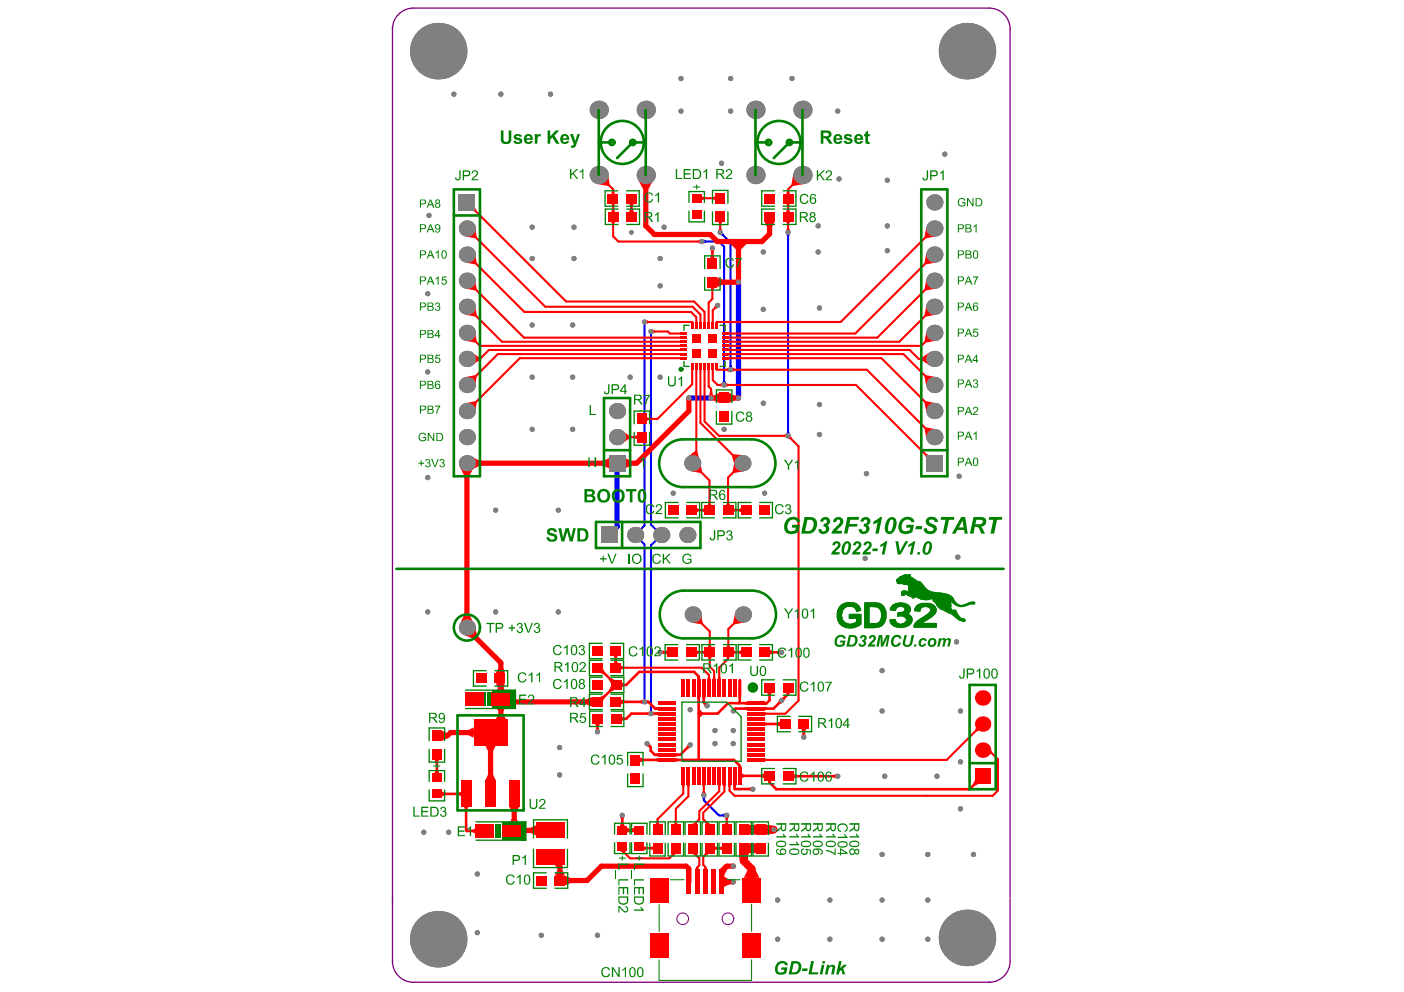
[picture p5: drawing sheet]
<svg xmlns="http://www.w3.org/2000/svg" width="297mm" height="210mm" viewBox="0 0 297 210" stroke-linecap="round" stroke-linejoin="round" font-family="sans-serif">
<path d="M83 5.9v197.8M87.5 1.7h121.8a4.4 4.4 0 0 1 4.4 4.5v183.7M87.5 1.7a4.4 4.4 0 0 0-4.5 4.4M213.7 190.2v13.2a4.4 4.4 0 0 1-4.5 4.4M83 203.3a4.4 4.4 0 0 0 4.5 4.5h122.1" fill="none" stroke="#800080" stroke-width=".28"/>
<g fill="none" stroke="#800080" stroke-width=".22">
<circle cx="144.4" cy="194.4" r="1.23"/>
<circle cx="154" cy="194.4" r="1.23"/>
</g>
<g fill="#00f">
<path d="M148.5 168.6h.8l-.2 .5h-.4z"/>
<path d="M148.8 50.7l.5 .2v.4l-.5 .2z"/>
<path d="M153 80.6h.4l.2 .5h-.8z"/>
<path d="M152.3 49.7l.6-.6 .2 .5-.3 .3z"/>
<path d="M154.4 77.4h.4l.2 .5h-.9z"/>
<path d="M166.5 91.4h.5l.2 .5h-.9z"/>
<path d="M166.3 49.5h.9l-.2 .5h-.5z"/>
<path d="M152.9 172.3l.5-.2v.9l-.5-.3z"/>
</g>
<path d="M156.2 59.7v24.5M130.5 98v13.5l-1.6 1.7M145.7 84.2h4.7" fill="none" stroke="#00f" stroke-width="1.1"/>
<path d="M148.5 51.1h3.6l1.1 1.1v29.3M152.4 49.2l2.2 2.2v27M166.7 49.2v43M136.4 68.1v43.1l-2 2 2 2v33.3M137.7 70.1v40.9l2.2 2.2-2.2 2.2v35.6M148.9 168.3v1l3.2 3.2h1.7" fill="none" stroke="#00f" stroke-width=".44"/>
<g fill="#808080">
<circle cx="139.7" cy="79.8" r=".55"/>
<circle cx="139.7" cy="60.5" r=".55"/>
<circle cx="118.4" cy="164" r=".55"/>
<circle cx="139.7" cy="54.7" r=".55"/>
<circle cx="118.4" cy="158.2" r=".55"/>
<circle cx="154.6" cy="23.5" r=".55"/>
<circle cx="144.1" cy="23.5" r=".55"/>
<circle cx="89.7" cy="176.1" r=".55"/>
<circle cx="94.9" cy="176.1" r=".55"/>
<circle cx="90.5" cy="129.5" r=".55"/>
<circle cx="90.5" cy="101.1" r=".55"/>
<circle cx="90.5" cy="78.7" r=".55"/>
<circle cx="90.5" cy="62.1" r=".55"/>
<circle cx="90.8" cy="45.6" r=".55"/>
<circle cx="112.6" cy="90.8" r=".55"/>
<circle cx="112.6" cy="79.8" r=".55"/>
<circle cx="112.6" cy="68.8" r=".55"/>
<circle cx="121.2" cy="68.8" r=".55"/>
<circle cx="96" cy="19.9" r=".55"/>
<circle cx="144.1" cy="16.6" r=".55"/>
<circle cx="106" cy="19.9" r=".55"/>
<circle cx="154.6" cy="16.6" r=".55"/>
<circle cx="116.5" cy="19.9" r=".55"/>
<circle cx="187.7" cy="53" r=".55"/>
<circle cx="187.7" cy="38.1" r=".55"/>
<circle cx="199.9" cy="32.6" r=".55"/>
<circle cx="202.9" cy="100.8" r=".55"/>
<circle cx="183.3" cy="100.2" r=".55"/>
<circle cx="202.6" cy="117.9" r=".55"/>
<circle cx="183" cy="118.2" r=".55"/>
<circle cx="167.6" cy="16.6" r=".55"/>
<circle cx="152.6" cy="34.6" r=".55"/>
<circle cx="177.5" cy="37.9" r=".55"/>
<circle cx="177.2" cy="23.5" r=".55"/>
<circle cx="173.4" cy="91.9" r=".55"/>
<circle cx="173.4" cy="85.6" r=".55"/>
<circle cx="173.4" cy="65.2" r=".55"/>
<circle cx="126.4" cy="197.9" r=".55"/>
<circle cx="173.1" cy="53.3" r=".55"/>
<circle cx="161.5" cy="85.3" r=".55"/>
<circle cx="161.5" cy="65.5" r=".55"/>
<circle cx="114.5" cy="197.9" r=".55"/>
<circle cx="161.5" cy="53.3" r=".55"/>
<circle cx="142.4" cy="104.4" r=".55"/>
<circle cx="118.1" cy="129.5" r=".55"/>
<circle cx="104.9" cy="129.5" r=".55"/>
<circle cx="118.1" cy="108" r=".55"/>
<circle cx="104.9" cy="108" r=".55"/>
<circle cx="121.2" cy="90.8" r=".55"/>
<circle cx="133.3" cy="79.8" r=".55"/>
<circle cx="121.2" cy="79.8" r=".55"/>
<circle cx="121.4" cy="54.7" r=".55"/>
<circle cx="121.4" cy="48.1" r=".55"/>
<circle cx="112.6" cy="54.7" r=".55"/>
<circle cx="112.6" cy="48.1" r=".55"/>
<circle cx="150.7" cy="52.5" r=".55"/>
<circle cx="153.2" cy="90.8" r=".55"/>
<circle cx="152.4" cy="49.2" r=".55"/>
<circle cx="154.6" cy="78.2" r=".55"/>
<circle cx="136.4" cy="68.1" r=".55"/>
<circle cx="153.2" cy="81.5" r=".55"/>
<circle cx="156.2" cy="84.2" r=".55"/>
<circle cx="156.2" cy="59.7" r=".55"/>
<circle cx="166.7" cy="49.2" r=".55"/>
<circle cx="151.8" cy="64.6" r=".55"/>
<circle cx="140.5" cy="48.1" r=".55"/>
<circle cx="173.1" cy="47.8" r=".55"/>
<circle cx="187.7" cy="47.8" r=".55"/>
<circle cx="166.7" cy="92.2" r=".55"/>
<circle cx="148.9" cy="168.3" r=".55"/>
<circle cx="153.8" cy="172.5" r=".55"/>
<circle cx="131.7" cy="172.5" r=".55"/>
<circle cx="159.3" cy="167" r=".55"/>
<circle cx="163.7" cy="175.6" r=".55"/>
<circle cx="149.6" cy="149.3" r=".55"/>
<circle cx="155.1" cy="150.4" r=".55"/>
<circle cx="177.2" cy="164.2" r=".55"/>
<circle cx="165.3" cy="148.3" r=".55"/>
<circle cx="170.1" cy="156" r=".55"/>
<circle cx="165.4" cy="138" r=".55"/>
<circle cx="139.7" cy="138" r=".55"/>
<circle cx="155.1" cy="183.3" r=".55"/>
<circle cx="155.1" cy="186.6" r=".55"/>
<circle cx="126.4" cy="154.9" r=".55"/>
<circle cx="137.7" cy="151" r=".55"/>
<circle cx="137.7" cy="70.1" r=".55"/>
<circle cx="161.8" cy="104.4" r=".55"/>
<circle cx="136.4" cy="148.5" r=".55"/>
<circle cx="150.4" cy="84.2" r=".55"/>
<circle cx="145.7" cy="84.2" r=".55"/>
<circle cx="202.4" cy="135.8" r=".55"/>
<circle cx="203.2" cy="150.4" r=".55"/>
<circle cx="203.2" cy="171.1" r=".55"/>
<circle cx="206" cy="180.8" r=".55"/>
<circle cx="196.3" cy="180.8" r=".55"/>
<circle cx="186.6" cy="180.8" r=".55"/>
<circle cx="186.6" cy="190.5" r=".55"/>
<circle cx="196.3" cy="190.5" r=".55"/>
<circle cx="186.6" cy="198.7" r=".55"/>
<circle cx="196.3" cy="198.7" r=".55"/>
<circle cx="175.6" cy="190.5" r=".55"/>
<circle cx="164.5" cy="190.5" r=".55"/>
<circle cx="164.5" cy="198.7" r=".55"/>
<circle cx="175.6" cy="198.7" r=".55"/>
<circle cx="101" cy="184.9" r=".55"/>
<circle cx="101" cy="197.4" r=".55"/>
<circle cx="203.2" cy="161.2" r=".55"/>
<circle cx="186.6" cy="141.9" r=".55"/>
<circle cx="186.6" cy="150.4" r=".55"/>
<circle cx="146" cy="150.2" r=".55"/>
<circle cx="146" cy="157.6" r=".55"/>
<circle cx="151.3" cy="154.6" r=".55"/>
<circle cx="155.1" cy="154.6" r=".55"/>
<circle cx="151.3" cy="157.3" r=".55"/>
<circle cx="155.1" cy="157.3" r=".55"/>
<circle cx="136.9" cy="157.3" r=".55"/>
<circle cx="187.2" cy="164.2" r=".55"/>
<circle cx="198.2" cy="164.2" r=".55"/>
<circle cx="148.5" cy="51.1" r=".55"/>
<circle cx="133.6" cy="49.2" r=".5"/>
<circle cx="98.8" cy="132.8" r="1.71"/>
<circle cx="98.8" cy="98" r="1.71"/>
<circle cx="98.8" cy="75.9" r="1.71"/>
<circle cx="98.8" cy="81.5" r="1.71"/>
<circle cx="98.8" cy="87" r="1.71"/>
<circle cx="98.8" cy="59.4" r="1.71"/>
<circle cx="98.8" cy="64.9" r="1.71"/>
<circle cx="98.8" cy="70.4" r="1.71"/>
<circle cx="98.8" cy="48.3" r="1.71"/>
<circle cx="134.4" cy="113.2" r="1.71"/>
<circle cx="98.8" cy="53.9" r="1.71"/>
<circle cx="98.8" cy="92.5" r="1.71"/>
<circle cx="130.5" cy="87" r="1.71"/>
<circle cx="126.7" cy="23.2" r="1.93"/>
<circle cx="146.6" cy="130" r="1.71"/>
<circle cx="139.9" cy="113.2" r="1.71"/>
<circle cx="145.4" cy="113.2" r="1.71"/>
<circle cx="146.5" cy="98" r="1.71"/>
<circle cx="136.6" cy="23.2" r="1.93"/>
<circle cx="157.2" cy="130" r="1.71"/>
<circle cx="157.1" cy="98" r="1.71"/>
<circle cx="159.8" cy="23.2" r="1.93"/>
<circle cx="197.7" cy="87" r="1.71"/>
<circle cx="197.7" cy="81.5" r="1.71"/>
<circle cx="197.7" cy="75.9" r="1.71"/>
<circle cx="197.7" cy="70.4" r="1.71"/>
<circle cx="197.7" cy="64.9" r="1.71"/>
<circle cx="197.7" cy="59.4" r="1.71"/>
<circle cx="197.7" cy="48.3" r="1.71"/>
<circle cx="197.7" cy="42.8" r="1.71"/>
<circle cx="130.5" cy="92.5" r="1.71"/>
<circle cx="126.7" cy="37" r="1.93"/>
<circle cx="136.6" cy="37" r="1.93"/>
<circle cx="159.8" cy="37" r="1.93"/>
<circle cx="197.7" cy="92.5" r="1.71"/>
<circle cx="197.7" cy="53.9" r="1.71"/>
<circle cx="92.7" cy="10.8" r="6"/>
<circle cx="169.8" cy="23.2" r="1.93"/>
<circle cx="204.6" cy="10.8" r="6"/>
<circle cx="92.7" cy="198.7" r="6"/>
<circle cx="204.6" cy="198.5" r="6"/>
<circle cx="169.8" cy="37" r="1.93"/>
</g>
<g fill="#808080">
<path d="M97.1 41.1h3.4v3.4h-3.4z" fill-rule="evenodd"/>
<path d="M127.1 111.5h3.5v3.4h-3.5z" fill-rule="evenodd"/>
<path d="M128.8 96.3h3.5v3.4h-3.5z" fill-rule="evenodd"/>
<path d="M196 96.3h3.4v3.4h-3.4z" fill-rule="evenodd"/>
</g>
<g fill="#f00">
<path d="M93.5 154.6l1.1 .5v1.1l-1.1 .6z"/>
<path d="M100 175.6l.6-.3v1.1l-.6-.3z"/>
<path d="M98.1 170.6h1.1l-.3 .5h-.6z"/>
<path d="M98.4 134.5l2.1-1.8 .4 1.7-.8 .7z"/>
<path d="M98.2 130.1h1.1l.9 1.7h-2.8z"/>
<path d="M97.4 99h2.8l-.9 1.7h-1.1z"/>
<path d="M98.5 85.3l2.1-.4 .3 .3-.4 2z"/>
<path d="M98.5 61.1l2-2 .4 2.1-.3 .3z"/>
<path d="M98.5 55.6l2-2 .4 2-.3 .3z"/>
<path d="M103.2 164h1.1l.6 1.1h-2.2z"/>
<path d="M102.7 157.8h2.2l-.6 1.1h-1.1z"/>
<path d="M107.9 147.4l1.1 .6v1.1l-1.1 .3z"/>
<path d="M126.1 154.1h.6l.1 .4h-.8z"/>
<path d="M125.9 153.1h1.1l-.3 .6h-.6z"/>
<path d="M124.2 148l1.1-.5v2l-1.1-.4z"/>
<path d="M131.3 148l.6 .2v.6l-.6 .3z"/>
<path d="M128.9 143.8l.4-.3 .8 .4-.8 .7z"/>
<path d="M130.1 139.9h.4l.2 .4h-.9z"/>
<path d="M129.8 138.8h.9l-.2 .4h-.4z"/>
<path d="M129.5 44.4h.4l.3 .4h-.9z"/>
<path d="M129.3 46.9h.9l-.3 .4h-.4z"/>
<path d="M129.3 43h.9l-.3 .5h-.4z"/>
<path d="M129.5 40.5h.4l.3 .5h-.9z"/>
<path d="M133.7 175.4l.5-.3v1.1l-.5-.3z"/>
<path d="M132.7 175.1l.5 .3v.5l-.5 .3z"/>
<path d="M135.4 160.2l.6 .3v.6l-.6 .2z"/>
<path d="M133.3 44.3h.6l.2 .5h-1.1z"/>
<path d="M133 43h1.1l-.2 .6h-.6z"/>
<path d="M137.6 179.3l.5-.3v.9l-.5-.2z"/>
<path d="M138.9 174h.4l.3 .5h-.9z"/>
<path d="M138.8 159.4h.5v.6h-.5z"/>
<path d="M138.8 160.5h.5v.6h-.5z"/>
<path d="M136.8 157.9l.6-.6 .3 .4-.4 .4z"/>
<path d="M136.9 150.7l.5-.1v.8l-.5-.1z"/>
<path d="M138.1 150.6l.4 .1v.6l-.4 .1z"/>
<path d="M138.8 150.7h.5v.6h-.5z"/>
<path d="M140 137.6l.5 .2v.5l-.5 .2z"/>
<path d="M138.1 69.7l.5 .2v.5l-.5 .2z"/>
<path d="M136.7 67.7l.5 .2v.5l-.5 .2z"/>
<path d="M142 180.5h1.3l-.6 .4h-.7z"/>
<path d="M142.8 174h.4l.2 .5h-.9z"/>
<path d="M144.2 166h.7l-.1 .4h-.5z"/>
<path d="M143 159.4h.6v.6h-.6z"/>
<path d="M143 160.5h.6v.6h-.6z"/>
<path d="M147.3 183.6h.4l.2 .4h-.8z"/>
<path d="M146.3 180.5h1.2v.4h-.6z"/>
<path d="M146.2 174.5l.6-.3h.6v.3z"/>
<path d="M145.3 166h.7l-.1 .4h-.5z"/>
<path d="M148.6 166h.6l-.1 .4h-.4z"/>
<path d="M145.5 157.5l.6 .7-.5 .2-.3-.4z"/>
<path d="M148.6 147.3h.6v.6h-.6z"/>
<path d="M147.5 147.3h.6v.6h-.6z"/>
<path d="M147.5 143.1h.6v.5h-.6z"/>
<path d="M148.6 137.8l.5-.2v.9l-.5-.3z"/>
<path d="M147.4 137.6l.4 .2v.4l-.4 .3z"/>
<path d="M146.3 131.7l2-1.9 .4 2-.4 .3z"/>
<path d="M147.4 107.5l.5 .2v.5l-.5 .2z"/>
<path d="M148.6 107.7l.4-.2v.9l-.4-.2z"/>
<path d="M146.2 99.7l1.9-1.9 .4 2-.3 .3z"/>
<path d="M147.7 50.9l.5-.2v.8l-.5-.2z"/>
<path d="M148.4 41.5l.5 .2v.5l-.5 .2z"/>
<path d="M153.4 182.9l.5 1-.8 1.4-.8-1.3z"/>
<path d="M151.2 179l.4 .3v.4l-.4 .2z"/>
<path d="M152.3 179.3l.4-.3v.9l-.4-.2z"/>
<path d="M151.8 166h.7l-.1 .4h-.5z"/>
<path d="M152.9 166h.7l-.1 .4h-.5z"/>
<path d="M151.9 143.2h.5l.1 .4h-.7z"/>
<path d="M150.9 143.2h.4l.1 .4h-.6z"/>
<path d="M149.8 143.2h.4l.1 .4h-.6z"/>
<path d="M149.7 139.1h.9l-.2 .4h-.5z"/>
<path d="M149.9 106.5h.4l.2 .4h-.8z"/>
<path d="M150.2 82.6h.5l.1 1.2h-.8z"/>
<path d="M150.2 83.4h.5l.2 .5h-.9z"/>
<path d="M152.4 81.2l.5-.2v.9l-.5-.2z"/>
<path d="M151.3 64.6l.6 .6-.5 .2-.3-.3z"/>
<path d="M150.3 60.1h.8l-.2 1.2h-.4z"/>
<path d="M151.7 58.6l1.1 .6v1.1l-1.1 .5z"/>
<path d="M150.3 60.8h.9l-.3 .4h-.4z"/>
<path d="M150.4 54.2h.6l.3 .5h-1.1z"/>
<path d="M151.9 46.9h.9l-.2 .5h-.4z"/>
<path d="M150.9 41.7l.5-.2v.9l-.5-.2z"/>
<path d="M155.1 166h.6v.6h-.5z"/>
<path d="M156.8 163.6l.6 .3v.5l-.6 .3z"/>
<path d="M156.2 162h.6v.3h-.6z"/>
<path d="M156.2 147.1h.6v.6h-.6z"/>
<path d="M157.5 148.5h.5v.7l-.5-.1z"/>
<path d="M156.3 137.8l.5-.2v.9l-.5-.3z"/>
<path d="M155.2 137.6l.4 .2v.4l-.4 .3z"/>
<path d="M155.5 129.8l1.9 1.9-2 .4-.3-.3z"/>
<path d="M156.3 107.7l.5-.2v.9l-.5-.2z"/>
<path d="M155.1 107.5l.5 .2v.5l-.5 .2z"/>
<path d="M155.4 97.8l1.9 1.9-2 .4-.3-.3z"/>
<path d="M154.6 51.7l1.6-1.1 1.7 1.1-1.1 1.1h-1.1z"/>
<path d="M161.2 163.9l.5-.3v1.1l-.5-.3z"/>
<path d="M161.7 160.5l.5 .1v.4l-.5 .1z"/>
<path d="M161.7 152.9h.6v.6h-.6z"/>
<path d="M161.7 150.7l.5 .1v.4l-.5 .1z"/>
<path d="M161.7 148.5l.4 .1v.5l-.4 .1z"/>
<path d="M164.5 152.9l.6-.3v1.1l-.6-.2z"/>
<path d="M165.3 147.7l.4-.2 .4 .4-.2 .4-1.1-.1-.2 .4 .4 .4 .4-.2z"/>
<path d="M166.4 146.5h.7l-.1 .4h-.5z"/>
<path d="M164.5 137.8l.5-.2v.9l-.5-.2z"/>
<path d="M165.9 92l.5-.2v.9l-.5-.3z"/>
<path d="M166.3 46.9h.9l-.2 .4h-.5z"/>
<path d="M166.5 44.4h.5l.2 .4h-.9z"/>
<path d="M166.3 43h.9l-.2 .5h-.5z"/>
<path d="M166.5 40.5h.5l.2 .5h-.9z"/>
<path d="M167.8 163.7l.6 .3v.5l-.6 .3z"/>
<path d="M169.8 155.2h.5l.2 .4h-.9z"/>
<path d="M167.9 36.8l2.1 2.1-2.2 .5-.4-.3z"/>
<path d="M176.4 164l.5-.2v.9l-.5-.2z"/>
<path d="M195.7 96.3l.3-.3 .6 .3-.6 .6z"/>
<path d="M195.6 90.7l.3-.3 2 .4-1.9 1.9z"/>
<path d="M195.6 85.2l.3-.3 2 .4-1.9 1.9z"/>
<path d="M196 59.1l1.9 2-2 .4-.3-.3z"/>
<path d="M196 53.6l1.9 2-2 .3-.3-.3z"/>
<path d="M206.3 165.1l.8 .8-.8 .4-.4-.4z"/>
<path d="M93.4 167.4l.6 .3v.6l-.6 .2z"/>
<path d="M97.1 167.7l.6-.3v1.1l-.6-.2z"/>
<path d="M99.1 154.5l1.1-.6v2.2l-1.1-.5z"/>
<path d="M98.5 79.8l2.1-.4 .3 .3-.4 2z"/>
<path d="M98.5 72.1l2-1.9 .4 2-.3 .3z"/>
<path d="M98.5 66.6l2-1.9 .4 2-.3 .3z"/>
<path d="M98.5 50l2-1.9 .4 2-.3 .3z"/>
<path d="M99.9 44.5l.6-.6 .3 .6-.3 .3z"/>
<path d="M112.3 175.1l1.1-.5v2.2l-1.1-.5z"/>
<path d="M110.1 174.6l1.1 .5v1.2l-1.1 .5z"/>
<path d="M119.5 185.3l1.1 .5v1.1l-1.1 .4z"/>
<path d="M129.2 145.2l.9 .8-.8 .3-.4-.3z"/>
<path d="M131.3 140.8l.5 .3v.4l-.5 .2z"/>
<path d="M127.7 97.5l1.1-.6v2.2l-1.1-.5z"/>
<path d="M132.2 96.9l1.2 .6v1.1l-1.2 .5z"/>
<path d="M134.3 92.3l.5-.2v.8l-.5-.2z"/>
<path d="M138.8 149.7l.5-.1v.7l-.5-.1z"/>
<path d="M136.8 88.2l.5 .2v.5l-.5 .2z"/>
<path d="M148.7 167.4h.4l.2 .5h-.8z"/>
<path d="M148.1 150.2l.5 .5v.6l-.5 .5-.6-.8z"/>
<path d="M145.8 96.4l1.3-1 .4 .3 .6 1.8z"/>
<path d="M149.9 136.6h.5l.2 .4h-.9z"/>
<path d="M151.1 83.7l1.1-.6v2.1l-1.1-.4z"/>
<path d="M152.2 48.3h.4l.2 .5h-.9z"/>
<path d="M150.3 52.8h.9l-.2 .5h-.6z"/>
<path d="M156.3 180.6h2.1l-.2 1.6h-1.7z"/>
<path d="M157.5 149.7l.5-.1v.7l-.5-.1z"/>
<path d="M155.1 96.1l2 .2-1.7 2.1-.5-2z"/>
<path d="M154.2 83.1l1.1 .6v1.1l-1.1 .4z"/>
<path d="M161.7 149.6l.6 .1v.5l-.6 .1z"/>
<path d="M166.5 48.3h.5l.2 .5h-.9z"/>
<path d="M169.5 154.2h1.1l-.3 .6h-.5z"/>
<path d="M194.9 75.7l1.7-1.1v2.7l-1.7-1.1z"/>
<path d="M195.6 79.7l.3-.3 2 .4-1.9 1.9z"/>
<path d="M196 64.7l1.9 1.9-2 .4-.3-.3z"/>
<path d="M196 70.2l1.9 1.9-2 .4-.3-.3z"/>
<path d="M196 48.1l1.9 1.9-2 .4-.3-.3z"/>
<path d="M209.5 158.6l.3 .5-.1 .5-.3-.2z"/>
<path d="M91.9 160.7h1.1l-.3 .5h-.5z"/>
<path d="M108.2 173.3h1.1l.6 1.1h-2.2z"/>
<path d="M107.7 170.6h2.2l-.6 1.1h-1.1z"/>
<path d="M105.4 151.1h1.1l.6 1.2h-2.2z"/>
<path d="M104.9 144.6h1.9l-.3 1.1h-1.1z"/>
<path d="M105.4 141.4h1.1l.3 1.1h-1.9z"/>
<path d="M117.5 183l1.3-.1-.7 .8z"/>
<path d="M117.9 184.2h1.1l.5 1.1h-2.1z"/>
<path d="M131.1 180h1.2v.3l-.5 .2z"/>
<path d="M131.2 172.9h.9l-.2 .4h-.5z"/>
<path d="M131.4 174.3h.5l.3 .5h-1.1z"/>
<path d="M131.4 151.5l.6 .3v.6l-.6 .3z"/>
<path d="M127 147.5l.8-.4v.7l-.4 .8z"/>
<path d="M131.4 144.4l.6 .2v.6l-.6 .3z"/>
<path d="M126.4 38.9l2.2-2.1 .4 2.3-.3 .3z"/>
<path d="M149 183.5h.4l.3 .5h-.9z"/>
<path d="M136.3 179l.4 .3v.4l-.4 .2z"/>
<path d="M149.1 180.6l1.1-.1-.6 .4h-.6z"/>
<path d="M149.3 174.2h.6l.6 .3h-1.2z"/>
<path d="M135.5 148.2l.5-.1 .8 .8 .4-.1v-.6l-.4-.1-.8 .9-.5-.2z"/>
<path d="M148.8 149l.4-.4 .5 .2-.6 .6z"/>
<path d="M140.7 137.8l.6-.3v1.1l-.6-.3z"/>
<path d="M158.3 178.6l1.6-.2v2.2l-1.6-.3z"/>
<path d="M158.4 178.4l1.6 .2v1.7l-1.6 .3z"/>
<path d="M153.3 172.9h.9l-.2 .5h-.5z"/>
<path d="M153.5 174h.5l.2 .5h-.9z"/>
<path d="M162 174.5l1.6 .2v1.7l-1.6 .2z"/>
<path d="M158.3 174.7l1.6-.2v2.1l-1.6-.2z"/>
<path d="M158.4 174.5l1.6 .2v1.7l-1.6 .2z"/>
<path d="M158.5 166.7l.5-.2-.1 .9-.5-.2z"/>
<path d="M154 166h.7l-.1 .4h-.5z"/>
<path d="M162.5 165.3h.6v.3h-.6z"/>
<path d="M162.3 146.5h1.1l-.3 .6h-.6z"/>
<path d="M162.8 137.5l.6 .3v.5l-.6 .3z"/>
<path d="M153.7 139.1h.7l-.1 .3h-.5z"/>
<path d="M153.8 106.5h.5l.2 .4h-.9z"/>
<path d="M153.5 81l.5 .2v.5l-.5 .2z"/>
<path d="M153.7 78v.5l.6 .2 .6-.9 .5 .2v.5l-.5 .2-.6-.9z"/>
<path d="M161.7 46.9h2.2l-.5 1.1h-1.1z"/>
<path d="M92.2 163.1h.5l.3 .6h-1.1z"/>
<path d="M105.4 145.5h1.1l.6 1.1h-2.2z"/>
<path d="M104.9 149.4h2.2l-.6 1.1h-1.1z"/>
<path d="M99.8 96.6l1.6 .9v1.1l-1.6 .8z"/>
<path d="M99.8 74.6l1.7 1.1v.5l-1.7 1.1z"/>
<path d="M127.4 141.3l.4 .7v.8l-.8-.4z"/>
<path d="M131.6 91.1l1.7 1.2v.4l-1.7 1.2z"/>
<path d="M135.1 38.2h3.1l-1 1.8h-1.1z"/>
<path d="M153.1 185.5l1.1 .5v1.1l-1.1 .6z"/>
<path d="M158.2 184.1h1.6l.9 1.6h-3.3z"/>
<path d="M153.9 136.6h.4l.2 .4h-.9z"/>
<path d="M166.7 92.8l.6-.7 .2 .6-.3 .3z"/>
<path d="M206.5 154l.6 .6-.5 .2-.3-.3z"/>
</g>
<g fill="none" stroke="#f00" stroke-width=".55">
<path d="M133.6 42v3.9M150.7 52.5v3.3M152.1 50.8l.3 .3M139.7 138h2.7M161.8 138h3.6M92.4 159.6v4.9M126.4 141.3h.3l3.6 3.6M126.4 152.1v2.8M130.3 148.5h6.9l1.4 1.4h2.6M130.3 144.9l-3.6 3.6h-.3M130.3 144.9h2.2l2.7-2.7h11.6l1 .9v17.6M136.9 157.3l.8 .8v.8l.8 .8h5.4l2.1-2.1"/>
<path d="M141.2 151h-7.6l-1.1 1.1h-2.2M141.2 151h.1M148.9 145.5v3.1l.7 .7M156.5 145.5v3l-.3 .3M159.9 153.2h6.2M162.8 145.5v2.7l-.7 .6h-8.1l-2.2 2.2h-4M166.7 145.5v1.4l-3 3h-8.1l-.5 .5M170.1 153.2v2.8M92.4 168h6.2M98.6 168v7.7l.2 .1h3.7M98.8 167.8l-.2 .2M131.7 172.5v3.2h3.5"/>
<path d="M134.5 160.8h20.8l1.2 1.2v2.2h6.2M155.4 164.2v2.8h3.9M162.8 164.2v1.4l1.5 1.4h40.8l2.8-2.8M166.7 164.2h10.5"/>
</g>
<path d="M136.6 37v10.8l1.8 1.8h11.9l1.5 1.5h9.4l1.6-1.6v-3.6M150.7 59.7h5.5M156.2 51.1v8.6M145.7 84.2v2.8l-11 11h-35.9v35.1l7.2 7.1v12.6l-2.2 2.2M150.4 84.2h5.8M103.8 155h-8.5l-.7 .7h-2.2M103.8 155v12.8M105.7 143.5l.3 .3M106 148l.5 .5h19.9M108.8 167.8v7.4l-.5 .5h8.2M116.5 181.3l2 2v3h5.7l3-3h18l.5 .5v2.8M155.1 183.3h-1.3l-1.1 1v2.3h2.4" fill="none" stroke="#f00" stroke-width="1.1"/>
<g fill="none" stroke="#f00" stroke-width=".44">
<path d="M126.7 37l3 3.1v9.9l1.1 1.1h17.7M169.8 37l-3.1 3.1v9.1M98.8 53.9l12.1 12.1h35.3l1.1 1.1v1.7M98.8 48.3l16.6 16.6h31.1l1.7 1.7v2.2M98.8 42.8l21 21h27l2.3 2.2v2.8M98.8 59.4l12.1 12h33.8M150.8 59.8l-.1-.1v3.5l-.8 .8v4.8M152.4 41.9l-5 .1M152.4 45.9v3.3M156.2 59.7h.1M197.7 48.3l-19.8 19.8h-26.2v.7M197.7 53.9l-16.8 16.7h-27.5"/>
<path d="M197.7 59.4l-12.1 12h-32.2M98.8 64.9l7.4 7.4h38.5M98.8 70.4l2.7 2.8h43.2M136.4 68.1h10v.7M137.7 70.1h3.6l.5 .5h2.9M144.7 74.1h-41.3l-1.9 1.8h-2.7M144.7 75.8h-34.7l-11.2 11.2M144.7 74.9h-39.4l-6.5 6.6M146.4 77.5v3.8l-7.3 7.3h-3.3M147.3 77.5v19.7l-.8 .8M148.2 77.5v12l8.5 8.5h.4l-3.1 3.1v6.9h3.8M149.1 77.5v11.7l3 3h14.6l2.2 2.2v53.8l-2.7 2.8h-6.3"/>
<path d="M149.9 77.5v4.3l.5 .5v1.9M150.8 77.5v2.9l1 1.1h29.3l16.6 16.5M151.7 77.5v.7h31.7l14.3 14.3M151.8 64.6l-1 1.1v3.1M153.4 74.1h39.1l1.9 1.8h3.3M153.4 74.9h37.7l6.6 6.6M153.4 75.8h33.1l11.2 11.2M197.7 70.4l-2.8 2.8h-41.5M197.7 64.9l-7.4 7.4h-36.9M130.5 92.6h5.3M146.5 98v.6M146.5 98l3.6 3.7v6.3h-3.8"/>
<path d="M130.3 137.8v3.5h18.1l1.6 1.5v2.7M146.3 138h3.9M146.6 130l3.6 3.6v7.5l.9 .9v3.5M154.1 138l-.1 1.4-1.8 1.9v4.2M154.1 138h3.7M157.2 130l-3.1 3.1v4.9M207.9 158.7h1.3l1.9 2v6.6l-1.1 1.1h-54.6l-1.1-1.1v-3.1M207.9 153.2l-7.6 7.6h-40.4M131.7 179.1v.9l1.6 1.6h8.3l1.4-1.4v-.7M134.5 160.8l-.1 .1M135.2 179.1l.4 .4h3.5M144.6 164.2v3.7l-5.5 5.4v2.3"/>
<path d="M145.6 164.2v4.3l-2.6 2.6v4.5M146.6 179.5v.7l1.4 1.4v1.5l-.5 .5v3M148.9 164.2v4.1M152.2 164.2v3.2l-4.2 4.2v1.7l-1.4 1.4v.9M153.3 164.2v3.3l-4.5 4.5v1.3l1.4 1.4v.9M153.8 179.5h-3.6v.5l-1.4 1.3v1.7l.4 .4v3.2M153.8 172.5v3.1M162.7 164.2h.1"/>
</g>
<path d="M157.3 175.6h6.4M160.9 179.5h-3.6v2.7l1.7 1.6v4.5" fill="none" stroke="#f00" stroke-width="1.7"/>
<g fill="#808080">
<circle cx="139.7" cy="79.8" r=".55"/>
<circle cx="139.7" cy="60.5" r=".55"/>
<circle cx="118.4" cy="164" r=".55"/>
<circle cx="139.7" cy="54.7" r=".55"/>
<circle cx="118.4" cy="158.2" r=".55"/>
<circle cx="154.6" cy="23.5" r=".55"/>
<circle cx="144.1" cy="23.5" r=".55"/>
<circle cx="89.7" cy="176.1" r=".55"/>
<circle cx="94.9" cy="176.1" r=".55"/>
<circle cx="90.5" cy="129.5" r=".55"/>
<circle cx="90.5" cy="101.1" r=".55"/>
<circle cx="90.5" cy="78.7" r=".55"/>
<circle cx="90.5" cy="62.1" r=".55"/>
<circle cx="90.8" cy="45.6" r=".55"/>
<circle cx="112.6" cy="90.8" r=".55"/>
<circle cx="112.6" cy="79.8" r=".55"/>
<circle cx="112.6" cy="68.8" r=".55"/>
<circle cx="121.2" cy="68.8" r=".55"/>
<circle cx="96" cy="19.9" r=".55"/>
<circle cx="144.1" cy="16.6" r=".55"/>
<circle cx="106" cy="19.9" r=".55"/>
<circle cx="154.6" cy="16.6" r=".55"/>
<circle cx="116.5" cy="19.9" r=".55"/>
<circle cx="187.7" cy="53" r=".55"/>
<circle cx="187.7" cy="38.1" r=".55"/>
<circle cx="199.9" cy="32.6" r=".55"/>
<circle cx="202.9" cy="100.8" r=".55"/>
<circle cx="183.3" cy="100.2" r=".55"/>
<circle cx="202.6" cy="117.9" r=".55"/>
<circle cx="183" cy="118.2" r=".55"/>
<circle cx="167.6" cy="16.6" r=".55"/>
<circle cx="152.6" cy="34.6" r=".55"/>
<circle cx="177.5" cy="37.9" r=".55"/>
<circle cx="177.2" cy="23.5" r=".55"/>
<circle cx="173.4" cy="91.9" r=".55"/>
<circle cx="173.4" cy="85.6" r=".55"/>
<circle cx="173.4" cy="65.2" r=".55"/>
<circle cx="126.4" cy="197.9" r=".55"/>
<circle cx="173.1" cy="53.3" r=".55"/>
<circle cx="161.5" cy="85.3" r=".55"/>
<circle cx="161.5" cy="65.5" r=".55"/>
<circle cx="114.5" cy="197.9" r=".55"/>
<circle cx="161.5" cy="53.3" r=".55"/>
<circle cx="142.4" cy="104.4" r=".55"/>
<circle cx="118.1" cy="129.5" r=".55"/>
<circle cx="104.9" cy="129.5" r=".55"/>
<circle cx="118.1" cy="108" r=".55"/>
<circle cx="104.9" cy="108" r=".55"/>
<circle cx="121.2" cy="90.8" r=".55"/>
<circle cx="133.3" cy="79.8" r=".55"/>
<circle cx="121.2" cy="79.8" r=".55"/>
<circle cx="121.4" cy="54.7" r=".55"/>
<circle cx="121.4" cy="48.1" r=".55"/>
<circle cx="112.6" cy="54.7" r=".55"/>
<circle cx="112.6" cy="48.1" r=".55"/>
<circle cx="150.7" cy="52.5" r=".55"/>
<circle cx="153.2" cy="90.8" r=".55"/>
<circle cx="152.4" cy="49.2" r=".55"/>
<circle cx="154.6" cy="78.2" r=".55"/>
<circle cx="136.4" cy="68.1" r=".55"/>
<circle cx="153.2" cy="81.5" r=".55"/>
<circle cx="156.2" cy="84.2" r=".55"/>
<circle cx="156.2" cy="59.7" r=".55"/>
<circle cx="166.7" cy="49.2" r=".55"/>
<circle cx="151.8" cy="64.6" r=".55"/>
<circle cx="140.5" cy="48.1" r=".55"/>
<circle cx="173.1" cy="47.8" r=".55"/>
<circle cx="187.7" cy="47.8" r=".55"/>
<circle cx="166.7" cy="92.2" r=".55"/>
<circle cx="148.9" cy="168.3" r=".55"/>
<circle cx="153.8" cy="172.5" r=".55"/>
<circle cx="131.7" cy="172.5" r=".55"/>
<circle cx="159.3" cy="167" r=".55"/>
<circle cx="163.7" cy="175.6" r=".55"/>
<circle cx="149.6" cy="149.3" r=".55"/>
<circle cx="155.1" cy="150.4" r=".55"/>
<circle cx="177.2" cy="164.2" r=".55"/>
<circle cx="165.3" cy="148.3" r=".55"/>
<circle cx="170.1" cy="156" r=".55"/>
<circle cx="165.4" cy="138" r=".55"/>
<circle cx="139.7" cy="138" r=".55"/>
<circle cx="155.1" cy="183.3" r=".55"/>
<circle cx="155.1" cy="186.6" r=".55"/>
<circle cx="126.4" cy="154.9" r=".55"/>
<circle cx="137.7" cy="151" r=".55"/>
<circle cx="137.7" cy="70.1" r=".55"/>
<circle cx="161.8" cy="104.4" r=".55"/>
<circle cx="136.4" cy="148.5" r=".55"/>
<circle cx="150.4" cy="84.2" r=".55"/>
<circle cx="145.7" cy="84.2" r=".55"/>
<circle cx="202.4" cy="135.8" r=".55"/>
<circle cx="203.2" cy="150.4" r=".55"/>
<circle cx="203.2" cy="171.1" r=".55"/>
<circle cx="206" cy="180.8" r=".55"/>
<circle cx="196.3" cy="180.8" r=".55"/>
<circle cx="186.6" cy="180.8" r=".55"/>
<circle cx="186.6" cy="190.5" r=".55"/>
<circle cx="196.3" cy="190.5" r=".55"/>
<circle cx="186.6" cy="198.7" r=".55"/>
<circle cx="196.3" cy="198.7" r=".55"/>
<circle cx="175.6" cy="190.5" r=".55"/>
<circle cx="164.5" cy="190.5" r=".55"/>
<circle cx="164.5" cy="198.7" r=".55"/>
<circle cx="175.6" cy="198.7" r=".55"/>
<circle cx="101" cy="184.9" r=".55"/>
<circle cx="101" cy="197.4" r=".55"/>
<circle cx="203.2" cy="161.2" r=".55"/>
<circle cx="186.6" cy="141.9" r=".55"/>
<circle cx="186.6" cy="150.4" r=".55"/>
<circle cx="146" cy="150.2" r=".55"/>
<circle cx="146" cy="157.6" r=".55"/>
<circle cx="151.3" cy="154.6" r=".55"/>
<circle cx="155.1" cy="154.6" r=".55"/>
<circle cx="151.3" cy="157.3" r=".55"/>
<circle cx="155.1" cy="157.3" r=".55"/>
<circle cx="136.9" cy="157.3" r=".55"/>
<circle cx="187.2" cy="164.2" r=".55"/>
<circle cx="198.2" cy="164.2" r=".55"/>
<circle cx="148.5" cy="51.1" r=".55"/>
<circle cx="133.6" cy="49.2" r=".5"/>
<circle cx="98.8" cy="132.8" r="1.71"/>
<circle cx="98.8" cy="98" r="1.71"/>
<circle cx="98.8" cy="75.9" r="1.71"/>
<circle cx="98.8" cy="81.5" r="1.71"/>
<circle cx="98.8" cy="87" r="1.71"/>
<circle cx="98.8" cy="59.4" r="1.71"/>
<circle cx="98.8" cy="64.9" r="1.71"/>
<circle cx="98.8" cy="70.4" r="1.71"/>
<circle cx="98.8" cy="48.3" r="1.71"/>
<circle cx="134.4" cy="113.2" r="1.71"/>
<circle cx="98.8" cy="53.9" r="1.71"/>
<circle cx="98.8" cy="92.5" r="1.71"/>
<circle cx="130.5" cy="87" r="1.71"/>
<circle cx="126.7" cy="23.2" r="1.93"/>
<circle cx="146.6" cy="130" r="1.71"/>
<circle cx="139.9" cy="113.2" r="1.71"/>
<circle cx="145.4" cy="113.2" r="1.71"/>
<circle cx="146.5" cy="98" r="1.71"/>
<circle cx="136.6" cy="23.2" r="1.93"/>
<circle cx="157.2" cy="130" r="1.71"/>
<circle cx="157.1" cy="98" r="1.71"/>
<circle cx="159.8" cy="23.2" r="1.93"/>
<circle cx="197.7" cy="87" r="1.71"/>
<circle cx="197.7" cy="81.5" r="1.71"/>
<circle cx="197.7" cy="75.9" r="1.71"/>
<circle cx="197.7" cy="70.4" r="1.71"/>
<circle cx="197.7" cy="64.9" r="1.71"/>
<circle cx="197.7" cy="59.4" r="1.71"/>
<circle cx="197.7" cy="48.3" r="1.71"/>
<circle cx="197.7" cy="42.8" r="1.71"/>
<circle cx="130.5" cy="92.5" r="1.71"/>
<circle cx="126.7" cy="37" r="1.93"/>
<circle cx="136.6" cy="37" r="1.93"/>
<circle cx="159.8" cy="37" r="1.93"/>
<circle cx="197.7" cy="92.5" r="1.71"/>
<circle cx="197.7" cy="53.9" r="1.71"/>
<circle cx="92.7" cy="10.8" r="6"/>
<circle cx="169.8" cy="23.2" r="1.93"/>
<circle cx="204.6" cy="10.8" r="6"/>
<circle cx="92.7" cy="198.7" r="6"/>
<circle cx="204.6" cy="198.5" r="6"/>
<circle cx="169.8" cy="37" r="1.93"/>
</g>
<g fill="#808080">
<path d="M97.1 41.1h3.4v3.4h-3.4z" fill-rule="evenodd"/>
<path d="M127.1 111.5h3.5v3.4h-3.5z" fill-rule="evenodd"/>
<path d="M128.8 96.3h3.5v3.4h-3.5z" fill-rule="evenodd"/>
<path d="M196 96.3h3.4v3.4h-3.4z" fill-rule="evenodd"/>
</g>
<g fill="#f00">
<path d="M129.2 151.1h2.2v2h-2.2z" fill-rule="evenodd"/>
<path d="M129.2 147.5h2.2v2h-2.2z" fill-rule="evenodd"/>
<path d="M128.6 44.8h2.2v2.1h-2.2z" fill-rule="evenodd"/>
<path d="M128.6 41h2.2v2h-2.2z" fill-rule="evenodd"/>
<path d="M133.4 163.7h2v2.2h-2z" fill-rule="evenodd"/>
<path d="M133.4 159.8h2v2.2h-2z" fill-rule="evenodd"/>
<path d="M132.6 44.8h2.1v2.1h-2.1z" fill-rule="evenodd"/>
<path d="M132.5 41h2.2v2h-2.2z" fill-rule="evenodd"/>
<path d="M138.1 178.4h2v2.2h-2z" fill-rule="evenodd"/>
<path d="M141.9 178.4h2.1v2.2h-2.1z" fill-rule="evenodd"/>
<path d="M141.3 106.9h2.2v2.1h-2.2z" fill-rule="evenodd"/>
<path d="M145.5 178.4h2.1v2.2h-2.1z" fill-rule="evenodd"/>
<path d="M146.2 76.9h.5v1.3h-.5z" fill-rule="evenodd"/>
<path d="M147.1 76.9h.4v1.3h-.4z" fill-rule="evenodd"/>
<path d="M148 76.9h.4v1.3h-.4z" fill-rule="evenodd"/>
<path d="M148.8 76.9h.5v1.3h-.5z" fill-rule="evenodd"/>
<path d="M148.8 68.2h.5v1.3h-.5z" fill-rule="evenodd"/>
<path d="M148 68.2h.4v1.3h-.4z" fill-rule="evenodd"/>
<path d="M147.1 68.2h.4v1.3h-.4z" fill-rule="evenodd"/>
<path d="M146.2 68.2h.5v1.3h-.5z" fill-rule="evenodd"/>
<path d="M146.4 44.6h2v1.7h-2z" fill-rule="evenodd"/>
<path d="M146.4 41.1h2v1.8h-2z" fill-rule="evenodd"/>
<path d="M150.6 76.9h.4v1.3h-.4z" fill-rule="evenodd"/>
<path d="M151.4 76.9h.5v1.3h-.5z" fill-rule="evenodd"/>
<path d="M151.4 68.2h.5v1.3h-.5z" fill-rule="evenodd"/>
<path d="M150.6 68.2h.4v1.3h-.4z" fill-rule="evenodd"/>
<path d="M151.3 44.8h2.1v2.2h-2.1z" fill-rule="evenodd"/>
<path d="M151.3 40.9h2.1v2.1h-2.1z" fill-rule="evenodd"/>
<path d="M159.9 178.4h2.1v2.2h-2.1z" fill-rule="evenodd"/>
<path d="M169 152.2h2.1v2h-2.1z" fill-rule="evenodd"/>
<path d="M97.7 165.1h2.2v5.5h-2.2z" fill-rule="evenodd"/>
<path d="M102.7 165.1h2.2v5.5h-2.2z" fill-rule="evenodd"/>
<path d="M129.2 143.9h2.2v2.1h-2.2z" fill-rule="evenodd"/>
<path d="M129.2 136.7h2.2v2.1h-2.2z" fill-rule="evenodd"/>
<path d="M129.2 140.3h2.2v2.1h-2.2z" fill-rule="evenodd"/>
<path d="M138.1 174.5h2v2.1h-2z" fill-rule="evenodd"/>
<path d="M141.9 174.5h2.1v2.1h-2.1z" fill-rule="evenodd"/>
<path d="M144.2 162.3h.7v3.7h-.7z" fill-rule="evenodd"/>
<path d="M141.3 137h2.2v2.1h-2.2z" fill-rule="evenodd"/>
<path d="M147 184h.9v5.2h-.9z" fill-rule="evenodd"/>
<path d="M145.5 174.5h2.1v2.1h-2.1z" fill-rule="evenodd"/>
<path d="M148.6 162.3h.6v3.7h-.6z" fill-rule="evenodd"/>
<path d="M147.5 162.3h.6v3.7h-.6z" fill-rule="evenodd"/>
<path d="M146.4 162.3h.7v3.7h-.7z" fill-rule="evenodd"/>
<path d="M146.5 74h1.8v1.7h-1.8z" fill-rule="evenodd"/>
<path d="M146.5 70.7h1.8v1.7h-1.8z" fill-rule="evenodd"/>
<path d="M152.3 184h.8v5.2h-.8z" fill-rule="evenodd"/>
<path d="M150.5 184h.9v5.2h-.9z" fill-rule="evenodd"/>
<path d="M152.9 162.3h.7v3.7h-.7z" fill-rule="evenodd"/>
<path d="M151.8 162.3h.7v3.7h-.7z" fill-rule="evenodd"/>
<path d="M150.8 162.3h.6v3.7h-.6z" fill-rule="evenodd"/>
<path d="M149.8 74h1.8v1.7h-1.8z" fill-rule="evenodd"/>
<path d="M149.8 70.7h1.8v1.7h-1.8z" fill-rule="evenodd"/>
<path d="M156.2 162.3h.6v3.7h-.6z" fill-rule="evenodd"/>
<path d="M155.1 162.3h.7v3.7h-.7z" fill-rule="evenodd"/>
<path d="M159.9 174.5h2.1v2.1h-2.1z" fill-rule="evenodd"/>
<path d="M144.2 143.6h.7v3.7h-.7z" fill-rule="evenodd"/>
<path d="M146.4 143.6h.7v3.7h-.7z" fill-rule="evenodd"/>
<path d="M147.5 143.6h.6v3.7h-.6z" fill-rule="evenodd"/>
<path d="M148.6 143.6h.6v3.7h-.6z" fill-rule="evenodd"/>
<path d="M150.8 143.6h.6v3.7h-.6z" fill-rule="evenodd"/>
<path d="M151.8 143.6h.7v3.7h-.7z" fill-rule="evenodd"/>
<path d="M152.9 143.6h.7v3.7h-.7z" fill-rule="evenodd"/>
<path d="M155.1 143.6h.7v3.7h-.7z" fill-rule="evenodd"/>
</g>
<path d="M156.5 144v3" fill="none" stroke="#f00" stroke-width=".65"/>
<g fill="#f00">
<path d="M91.4 163.6h2.1v1.8h-2.1z" fill-rule="evenodd"/>
<path d="M104 146.5h3.9v2.9h-3.9z" fill-rule="evenodd"/>
<path d="M104.7 142.5h2.1v2.1h-2.1z" fill-rule="evenodd"/>
<path d="M100.7 142.5h2.2v2.1h-2.2z" fill-rule="evenodd"/>
<path d="M130.6 178.3h2.1v1.7h-2.1z" fill-rule="evenodd"/>
<path d="M125.3 151.1h2.2v2h-2.2z" fill-rule="evenodd"/>
<path d="M125.3 147.5h2.1v2h-2.1z" fill-rule="evenodd"/>
<path d="M149.1 178.4h2.1v2.2h-2.1z" fill-rule="evenodd"/>
<path d="M139.3 160.5h3.7v.6h-3.7z" fill-rule="evenodd"/>
<path d="M139.3 159.4h3.7v.6h-3.7z" fill-rule="evenodd"/>
<path d="M139.3 157.2h3.7v.7h-3.7z" fill-rule="evenodd"/>
<path d="M139.3 156.1h3.7v.7h-3.7z" fill-rule="evenodd"/>
<path d="M139.3 155h3.7v.7h-3.7z" fill-rule="evenodd"/>
<path d="M139.3 152.9h3.7v.6h-3.7z" fill-rule="evenodd"/>
<path d="M139.3 151.8h3.7v.6h-3.7z" fill-rule="evenodd"/>
<path d="M139.3 150.7h3.7v.6h-3.7z" fill-rule="evenodd"/>
<path d="M139.3 148.5h3.7v.7h-3.7z" fill-rule="evenodd"/>
<path d="M149 106.9h2.2v2.1h-2.2z" fill-rule="evenodd"/>
<path d="M145.3 106.9h2.1v2.1h-2.1z" fill-rule="evenodd"/>
<path d="M149.7 76.9h.4v1.3h-.4z" fill-rule="evenodd"/>
<path d="M144.1 75.6h1.3v.4h-1.3z" fill-rule="evenodd"/>
<path d="M144.1 71.2h1.3v.5h-1.3z" fill-rule="evenodd"/>
<path d="M144.1 72.1h1.3v.4h-1.3z" fill-rule="evenodd"/>
<path d="M144.1 73h1.3v.4h-1.3z" fill-rule="evenodd"/>
<path d="M144.1 73.8h1.3v.5h-1.3z" fill-rule="evenodd"/>
<path d="M149.7 68.2h.4v1.3h-.4z" fill-rule="evenodd"/>
<path d="M156.3 178.4h2.1v2.2h-2.1z" fill-rule="evenodd"/>
<path d="M152.7 178.4h2.1v2.2h-2.1z" fill-rule="evenodd"/>
<path d="M158 159.4h3.7v.6h-3.7z" fill-rule="evenodd"/>
<path d="M158 160.5h3.7v.6h-3.7z" fill-rule="evenodd"/>
<path d="M158 155h3.7v.7h-3.7z" fill-rule="evenodd"/>
<path d="M158 156.1h3.7v.7h-3.7z" fill-rule="evenodd"/>
<path d="M158 157.2h3.7v.7h-3.7z" fill-rule="evenodd"/>
<path d="M165 152.2h2.2v2h-2.2z" fill-rule="evenodd"/>
<path d="M158 150.7h3.7v.6h-3.7z" fill-rule="evenodd"/>
<path d="M158 151.8h3.7v.6h-3.7z" fill-rule="evenodd"/>
<path d="M158 152.9h3.7v.6h-3.7z" fill-rule="evenodd"/>
<path d="M158 148.5h3.7v.7h-3.7z" fill-rule="evenodd"/>
<path d="M152.9 106.9h2.2v2.1h-2.2z" fill-rule="evenodd"/>
<path d="M156.8 106.9h2.1v2.1h-2.1z" fill-rule="evenodd"/>
<path d="M160.7 106.9h2.2v2.1h-2.2z" fill-rule="evenodd"/>
<path d="M152.8 75.6h1.3v.4h-1.3z" fill-rule="evenodd"/>
<path d="M152.8 73.8h1.3v.5h-1.3z" fill-rule="evenodd"/>
<path d="M152.8 73h1.3v.4h-1.3z" fill-rule="evenodd"/>
<path d="M152.8 72.1h1.3v.4h-1.3z" fill-rule="evenodd"/>
<path d="M152.8 71.2h1.3v.5h-1.3z" fill-rule="evenodd"/>
<path d="M161.7 44.8h2.2v2.1h-2.2z" fill-rule="evenodd"/>
<path d="M165.6 44.8h2.2v2.1h-2.2z" fill-rule="evenodd"/>
<path d="M161.7 41h2.2v2h-2.2z" fill-rule="evenodd"/>
<path d="M165.6 41h2.2v2h-2.2z" fill-rule="evenodd"/>
<path d="M91.4 167.1h2.1v1.8h-2.1z" fill-rule="evenodd"/>
<path d="M91.4 158.5h2.1v2.2h-2.1z" fill-rule="evenodd"/>
<path d="M91.4 154.6h2.1v2.2h-2.1z" fill-rule="evenodd"/>
<path d="M113.4 185.3h2.2v2h-2.2z" fill-rule="evenodd"/>
<path d="M107.7 165.1h2.2v5.5h-2.2z" fill-rule="evenodd"/>
<path d="M106.2 174.4h3.9v2.8h-3.9z" fill-rule="evenodd"/>
<path d="M100.6 174.4h3.9v2.8h-3.9z" fill-rule="evenodd"/>
<path d="M100.2 152.2h7.2v5.6h-7.2z" fill-rule="evenodd"/>
<path d="M117.4 185.3h2.1v2h-2.1z" fill-rule="evenodd"/>
<path d="M130.6 174.8h2.1v1.7h-2.1z" fill-rule="evenodd"/>
<path d="M125.3 143.9h2.2v2.1h-2.2z" fill-rule="evenodd"/>
<path d="M125.3 136.7h2.1v2.1h-2.1z" fill-rule="evenodd"/>
<path d="M125.3 140.3h2.1v2.1h-2.1z" fill-rule="evenodd"/>
<path d="M137.5 197.5h3.9v5.2h-3.9z" fill-rule="evenodd"/>
<path d="M148.8 184h.9v5.2h-.9z" fill-rule="evenodd"/>
<path d="M145.3 184h.9v5.2h-.9z" fill-rule="evenodd"/>
<path d="M137.5 185.7h3.9v5.2h-3.9z" fill-rule="evenodd"/>
<path d="M149.1 174.5h2.1v2.1h-2.1z" fill-rule="evenodd"/>
<path d="M149.7 162.3h.6v3.7h-.6z" fill-rule="evenodd"/>
<path d="M145.3 162.3h.7v3.7h-.7z" fill-rule="evenodd"/>
<path d="M139.3 158.3h3.7v.6h-3.7z" fill-rule="evenodd"/>
<path d="M139.3 154h3.7v.6h-3.7z" fill-rule="evenodd"/>
<path d="M139.3 149.6h3.7v.7h-3.7z" fill-rule="evenodd"/>
<path d="M145.2 137h2.2v2.1h-2.2z" fill-rule="evenodd"/>
<path d="M149.1 137h2.1v2.1h-2.1z" fill-rule="evenodd"/>
<path d="M134.8 91.5h2v2.1h-2z" fill-rule="evenodd"/>
<path d="M134.8 87.5h2v2.2h-2z" fill-rule="evenodd"/>
<path d="M144.1 74.7h1.3v.4h-1.3z" fill-rule="evenodd"/>
<path d="M144.1 70.4h1.3v.4h-1.3z" fill-rule="evenodd"/>
<path d="M157.1 197.5h3.9v5.2h-3.9z" fill-rule="evenodd"/>
<path d="M157.1 185.7h3.9v5.2h-3.9z" fill-rule="evenodd"/>
<path d="M156.3 174.5h2.1v2.1h-2.1z" fill-rule="evenodd"/>
<path d="M161.7 163.2h2.2v2.1h-2.2z" fill-rule="evenodd"/>
<path d="M165.6 163.2h2.2v2.1h-2.2z" fill-rule="evenodd"/>
<path d="M152.7 174.5h2.1v2.1h-2.1z" fill-rule="evenodd"/>
<path d="M154 162.3h.7v3.7h-.7z" fill-rule="evenodd"/>
<path d="M161.7 144.4h2.2v2.1h-2.2z" fill-rule="evenodd"/>
<path d="M165.6 144.4h2.2v2.1h-2.2z" fill-rule="evenodd"/>
<path d="M158 149.6h3.7v.7h-3.7z" fill-rule="evenodd"/>
<path d="M158 154h3.7v.6h-3.7z" fill-rule="evenodd"/>
<path d="M158 158.3h3.7v.6h-3.7z" fill-rule="evenodd"/>
<path d="M153 137h2.2v2.1h-2.2z" fill-rule="evenodd"/>
<path d="M156.8 137h2.1v2.1h-2.1z" fill-rule="evenodd"/>
<path d="M160.7 137h2.2v2.1h-2.2z" fill-rule="evenodd"/>
<path d="M152.2 83.1h2v2.2h-2z" fill-rule="evenodd"/>
<path d="M152.2 87h2v2.2h-2z" fill-rule="evenodd"/>
<path d="M152.8 74.7h1.3v.4h-1.3z" fill-rule="evenodd"/>
<path d="M152.8 70.4h1.3v.4h-1.3z" fill-rule="evenodd"/>
<path d="M206.3 162.6h3.2v3.3h-3.2z" fill-rule="evenodd"/>
<path d="M145.3 143.6h.7v3.7h-.7z" fill-rule="evenodd"/>
<path d="M149.7 143.6h.6v3.7h-.6z" fill-rule="evenodd"/>
<path d="M154 143.6h.7v3.7h-.7z" fill-rule="evenodd"/>
<path d="M134.2 178.3h2.1v1.7h-2.1z" fill-rule="evenodd"/>
<path d="M98.4 146.5h3.9v2.9h-3.9z" fill-rule="evenodd"/>
<path d="M149.7 58.6h2v2.2h-2z" fill-rule="evenodd"/>
<path d="M149.7 54.7h2v2.2h-2z" fill-rule="evenodd"/>
<path d="M113.4 179.7h6.1v3.3h-6.1z" fill-rule="evenodd"/>
<path d="M113.4 174h6.1v3.4h-6.1z" fill-rule="evenodd"/>
<path d="M134.2 174.8h2.1v1.7h-2.1z" fill-rule="evenodd"/>
</g>
<g fill="#f00">
<circle cx="207.9" cy="147.7" r="1.63"/>
<circle cx="207.9" cy="158.7" r="1.63"/>
<circle cx="207.9" cy="153.2" r="1.63"/>
</g>
<g fill="none" stroke="#008000" stroke-width=".22">
<path d="M146.7 39.6h1.4M147.4 39.1v.9M91.7 162.1h1.4M92.4 161.6v.9M131 181.6h1.4M131.7 181.1v.9M134.6 181.6h1.4M135.2 181.1v.9M139.5 191.4v5.7M144.7 186.2h-2.9M153.7 186.2h2.9M159 191.3v5.8"/>
<path d="M159 203.1v4.3h-19.6v-4.3"/>
</g>
<g fill="none" stroke="#008000" stroke-width=".28">
<path d="M130.7 40.4h-2.7v3.2h2.7M130.8 44.2h-2.7v3.3h2.7M132.5 40.4h2.7v3.2h-2.7M132.6 44.2h2.7v3.3h-2.7M145.8 42.8v-2.3h3.2v2.3M145.8 44.7v2.2h3.2v-2.2M149.1 56.8v-2.7h3.2v2.7M149.1 58.7v2.7h3.2v-2.7M150.7 44.8v2.7h3.3v-2.7M150.7 43v-2.7h3.3v2.7M163.9 44.2h-2.7v3.3h2.7M163.9 40.4h-2.7v3.2h2.7"/>
<path d="M165.7 44.2h2.7v3.3h-2.7M165.7 40.4h2.7v3.2h-2.7M144.7 76.4v1.1h1.1M145.8 68.8h-1.1v1.1M152.3 68.8h1.1v1.1M153.4 76.4v1.1h-1.1M134.2 89.7v-2.7h3.2v2.7M134.2 91.5v2.7h3.2v-2.7M151.6 87v2.7h3.2v-2.7M151.6 85.2v-2.7h3.2v2.7M143.5 106.3h-2.7v3.3h2.7M145.3 106.3h2.7v3.3h-2.7"/>
<path d="M151.2 106.3h-2.8v3.3h2.8M153 106.3h2.7v3.3h-2.7M158.9 106.3h-2.7v3.3h2.7M160.7 106.3h2.7v3.3h-2.7M127.4 136.1h-2.7v3.3h2.7M127.4 139.7h-2.7v3.3h2.7M129.2 136.1h2.7v3.3h-2.7M129.2 139.7h2.7v3.3h-2.7M143.4 136.4h-2.7v3.3h2.7M145.2 136.4h2.8v3.3h-2.8M151.2 136.4h-2.7v3.3h2.7M153 136.4h2.7v3.3h-2.7"/>
<path d="M158.9 136.4h-2.7v3.3h2.7M160.7 136.4h2.7v3.3h-2.7M90.8 156.7v-2.7h3.3v2.7M90.8 158.6v2.7h3.3v-2.7M98.5 146h10.6v3.9h-10.6M102.9 141.9h-2.7v3.3h2.7M104.7 141.9h2.7v3.3h-2.7M127.4 146.9h-2.7v3.2h2.7M127.5 143.3h-2.8v3.3h2.8M127.5 150.5h-2.8v3.2h2.8M129.2 146.9h2.7v3.2h-2.7M129.3 150.5h2.7v3.2h-2.7"/>
<path d="M129.3 143.3h2.7v3.3h-2.7M144.3 148.6h9.4l3.1 3.1v9.4h-12.5zM163.9 143.8h-2.7v3.3h2.7M165.7 143.8h2.7v3.3h-2.7M167.2 151.6h-2.7v3.2h2.7M169 151.6h2.7v3.2h-2.7M90.8 165.3v-2.2h3.3v2.2M90.8 167.2v2.3h3.3v-2.3M100.7 173.9h10.6v3.9h-10.6M112.9 177.4v-3.9h7.2v3.9M112.9 179.7v3.9h7.2v-3.9M130 176.5v-2.3h3.3v2.3"/>
<path d="M130 178.3v2.3h3.3v-2.3M132.8 161.9v-2.7h3.2v2.7M132.8 163.7v2.7h3.2v-2.7M133.6 178.3v2.3h3.3v-2.3M133.6 176.5v-2.3h3.3v2.3M137.5 176.6v-2.7h3.2v2.7M137.5 178.4v2.7h3.2v-2.7M141.3 176.6v-2.7h3.3v2.7M141.3 178.4v2.7h3.3v-2.7M144.9 176.6v-2.7h3.3v2.7M144.9 178.4v2.7h3.3v-2.7M148.5 176.6v-2.7h3.3v2.7"/>
<path d="M148.5 178.4v2.7h3.3v-2.7M152.1 176.6v-2.7h3.3v2.7M152.1 178.4v2.7h3.3v-2.7M155.7 176.6v-2.7h3.3v2.7M155.7 178.4v2.7h3.3v-2.7M159.3 176.6v-2.7h3.3v2.7M159.3 178.4v2.7h3.3v-2.7M163.9 162.6h-2.7v3.3h2.7M165.7 162.6h2.7v3.3h-2.7M115.6 184.7h-2.7v3.2h2.7M117.4 184.7h2.7v3.2h-2.7"/>
</g>
<g fill="none" stroke="#008000" stroke-width=".21">
<path d="M177.1 129.6h1.1M177.1 129.7h1M177.1 129.8h1M177.1 129.9h1M177.1 130h1M177.1 130.1h1M177.1 130.2h1M177.1 130.3h1M177.1 130.4h1M177.1 130.5h1M177.1 130.6h1M177.1 130.7h1"/>
<path d="M177.1 130.7h1.1M177.1 130.8h1.1M177.2 129.4h1M177.2 129.5h1M177.2 130.9h1M177.2 131h1M177.2 129.1h1.1M177.2 129.2h1.1M177.2 129.3h1.1M177.2 129.3h1M177.2 131.1h1M177.2 131.1h1.1"/>
<path d="M177.2 131.2h1.1M177.3 129h1M177.3 129.1h1M177.3 131.3h1M177.3 131.3h1.1M177.3 128.9h1.1M177.3 129h1.1M177.3 131.4h1.1M177.3 131.5h1.1M177.4 128.8h1.2M177.4 128.9h1.1M177.4 131.5h1.2"/>
<path d="M177.4 131.6h1.2M177.5 128.7h1.2M177.5 128.8h1.1M177.5 131.6h1.1M177.5 131.7h1.2M177.5 128.6h1.3M177.5 128.6h1.2M177.5 131.7h1.3M177.5 131.8h1.4M177.6 128.5h1.2M177.6 131.8h1.4M177.6 128.4h1.5"/>
<path d="M177.6 128.5h1.3M177.6 131.9h1.6M177.6 132h1.8M177.7 128.4h1.5M177.7 132h1.9M177.7 128.3h4.1M177.7 132.1h4.5M177.8 128.2h3.9M177.8 132.1h4.3M177.8 132.2h4.2M177.9 128.1h3.8M177.9 128.1h3.7"/>
<path d="M177.9 132.2h4M178 128h3.5M178 132.3h3.9M178.1 132.3h3.7M178.1 127.9h3.3M178.1 132.4h3.6M178.2 132.5h3.5M178.2 127.9h3.2M178.3 127.8h3M178.3 132.5h3.2M178.3 132.6h3.1M178.4 127.8h2.8"/>
<path d="M178.5 132.6h2.8M178.5 127.7h2.6M178.6 127.7h2.4M178.6 132.7h2.6M178.8 132.7h2.1M178.8 127.6h2M178.9 132.8h1.9M178.9 127.5h1.8M179.1 132.8h1.6M179.3 127.5h1.1M179.6 132.9h.6M179.7 130h2.5"/>
<path d="M179.7 130.1h2.5M179.7 130.2h2.5M179.7 130.3h2.5M179.7 130.4h2.5M179.7 130.5h2.5M179.7 130.6h2.5M179.7 130.7h2.5M179.7 130.8h2.5M179.7 130.9h2.5M180.1 132h2.1M180.3 128.4h1.5M180.3 132h1.9"/>
<path d="M180.4 128.4h1.5M180.5 131.9h1.7M180.6 128.5h1.3M180.7 128.5h1.2M180.7 128.6h1.2M180.7 131.8h1.5M180.8 131.8h1.4M180.8 128.6h1.2M180.9 128.7h1.1M180.9 131.7h1.3M181 128.8h1M181 131.7h1.2"/>
<path d="M181 128.9h1M181.1 129h1M181.1 129.1h1M181.2 129.1h1M181.2 129.2h.9M181.2 131.6h1M181.2 129.3h.6M181.2 129.3h.5M181.2 129.4h.3M181.2 130.9h1M181.2 131h1M181.2 131.1h1"/>
<path d="M181.2 131.2h1M181.2 131.3h1M181.2 131.4h1M181.2 131.5h1M182.9 128.4h4.1M182.9 128.4h1M182.9 128.5h1M182.9 128.6h1M182.9 128.7h1M182.9 128.8h1M182.9 128.9h1M182.9 129h1"/>
<path d="M182.9 129.1h1M182.9 129.2h1M182.9 129.3h1M182.9 129.4h1M182.9 129.5h1M182.9 129.6h1M182.9 129.7h1M182.9 129.8h1M182.9 129.9h1M182.9 130h1M182.9 130.1h1M182.9 130.2h1"/>
<path d="M182.9 130.3h1M182.9 130.4h1M182.9 130.5h1M182.9 130.6h1M182.9 130.7h1M182.9 130.8h1M182.9 130.9h1M182.9 131h1M182.9 131.1h1M182.9 131.2h1M182.9 131.3h1M182.9 131.4h1"/>
<path d="M182.9 131.5h1M182.9 131.6h1M182.9 131.7h1M182.9 131.8h1M182.9 131.9h1M182.9 132h4.1M182.9 132.6h3.3M182.9 132.7h3.2M182.9 132.7h2.9M182.9 132.8h2.6M182.9 127.5h2.6M182.9 127.6h2.9"/>
<path d="M182.9 127.7h3.2M182.9 127.7h3.3M182.9 128.1h3.9M182.9 128.2h3.9M182.9 128.3h3.9M182.9 127.8h3.3M182.9 127.8h3.5M182.9 127.9h3.6M182.9 127.9h3.7M182.9 128h3.7M182.9 128h3.8M182.9 128.3h4.1"/>
<path d="M182.9 128.1h3.8M182.9 132.6h3.4M182.9 132.8h2.2M182.9 132.1h4M182.9 132.1h3.9M182.9 132.2h3.9M182.9 132.2h3.8M182.9 132.3h3.8M182.9 132.3h3.7M182.9 132.4h3.7M182.9 132.5h3.6M182.9 132.5h3.5"/>
<path d="M185 128.4h2M185.2 131.9h1.8M185.6 128.5h1.5M185.6 131.8h1.5M185.7 128.5h1.4M185.7 128.6h1.4M185.7 131.8h1.4M185.9 131.7h1.2M185.9 128.6h1.2M185.9 131.7h1.3M186 128.7h1.2M186 128.8h1.2"/>
<path d="M186 131.6h1.2M186.1 128.8h1.1M186.1 131.5h1.1M186.1 131.6h1.1M186.1 128.9h1.1M186.2 128.9h1.1M186.2 129h1.1M186.2 131.4h1.1M186.2 129.1h1.1M186.2 131.3h1.1M186.3 129.1h1M186.3 131.1h1"/>
<path d="M186.3 131.2h1M186.3 129.2h1M186.3 131.1h1.1M186.4 129.3h1M186.4 129.4h1M186.4 129.4h1.1M186.4 129.5h1.1M186.4 130.8h1.1M186.4 130.9h1.1M186.4 130.9h1M186.4 131h1M186.5 129.5h1"/>
<path d="M186.5 129.6h1M186.5 129.7h1M186.5 130.5h1M186.5 130.6h1M186.5 130.7h1M186.5 129.8h1M186.5 129.9h1M186.5 130h1M186.5 130.1h1M186.5 130.2h1M186.5 130.3h1M186.5 130.4h1"/>
<path d="M188.3 131.2h1.1M188.3 131.3h1.1M188.3 131.3h1.2M188.3 131.4h1.2M188.3 128.9h1.3M188.3 129h1.2M188.3 129.1h1.2M188.3 131.1h1.1M188.3 131.5h1.2M188.3 131.5h1.3M188.3 131.6h1.3M188.3 131.7h1.4"/>
<path d="M188.4 128.8h1.2M188.4 131.7h1.3M188.4 131.8h1.4M188.4 128.6h1.4M188.4 128.6h1.3M188.4 128.7h1.3M188.4 131.8h1.5M188.4 131.9h1.7M188.5 128.5h1.4M188.5 128.5h1.3M188.6 128.4h1.6M188.6 128.4h1.5"/>
<path d="M188.6 132h1.6M188.6 132h1.7M188.6 132.1h4M188.6 128.3h3.8M188.7 132.1h3.8M188.7 128.2h3.6M188.7 128.3h3.7M188.7 132.2h3.8M188.8 128.1h3.5M188.8 132.2h3.6M188.8 129.1h.7M188.8 128h3.3"/>
<path d="M188.8 132.3h3.6M188.9 128h3.2M188.9 132.3h3.4M188.9 132.4h3.2M189 127.9h3M189.1 132.5h3M189.1 131.1h.3M189.2 129.2h.2M189.2 127.9h2.7M189.2 132.5h2.8M189.2 127.8h2.6M189.2 132.6h2.7"/>
<path d="M189.4 127.8h2.3M189.4 132.6h2.3M189.5 127.7h2M189.6 132.7h2M189.6 127.7h1.8M189.7 122.7h4.1M189.7 122.8h4.1M189.7 122.9h4.2M189.7 122.6h3.7M189.7 122.6h3.8M189.7 122.7h3.9M189.7 123h4.4"/>
<path d="M189.7 123h4.7M189.7 123.1h4.9M189.7 123.1h5M189.8 123.2h5M189.8 123.3h5.1M189.8 123.4h5.2M189.9 130.1h2.6M189.9 130.2h2.6M189.9 130.2h2.7M189.9 130.3h2.7M189.9 130.4h2.8M189.9 130.4h.2"/>
<path d="M189.9 132.7h1.4M189.9 122.5h3.5M189.9 123.2h4.8M189.9 123.5h5.1M189.9 129.9h2.2M189.9 129.9h2.1M189.9 130h2.4M189.9 130.1h2.5M189.9 127.6h1.2M190 129.6h.2M190 129.6h2.4M190 129.7h2.3"/>
<path d="M190 129.8h2.1M190 122.4h3.3M190 122.5h3.3M190 123.5h.7M190.1 132.8h.8M190.1 122.4h3.1M190.2 122.3h2.9M190.2 122.2h2.8M190.3 122.2h2.6M190.3 122.1h2.5M190.4 127.5h.3M190.4 122.1h2.3"/>
<path d="M190.4 129.6h2M190.4 122h2.2M190.5 122h2.1M190.7 125.6h.5M190.7 125.7h.5M190.7 125.7h.6M190.7 125.8h.6M190.7 125.8h.7M190.7 125.4h7.5M190.7 125.4h8.3M190.7 125.5h8.6M190.8 132h1.8"/>
<path d="M190.8 125.2h1.4M190.8 125.9h.6M190.8 125.3h6.6M190.8 125.3h7M190.8 129.5h1.6M190.8 125.2h1.2M190.8 126h.5M190.8 121.9h1.8M190.8 123.5h4.3M190.9 128.4h1.6M190.9 125.1h1M190.9 121.9h1.7"/>
<path d="M190.9 125.1h.9M191 129.5h1.5M191 132h1.7M191 121.8h1.6M191 128.4h1.5M191 121.7h1.6M191 123.6h4.1M191.1 130.4h1.7M191.1 131.9h1.6M191.1 123.6h4M191.2 128.5h1.3M191.2 129.4h1.3"/>
<path d="M191.2 125h.3M191.2 130.5h1.6M191.2 121.7h1.4M191.3 130.5h1.5M191.3 131.8h1.5M191.3 123.7h3.9M191.3 128.6h1.3M191.3 129.3h1.3M191.3 121.6h.6M191.4 128.6h1.2M191.4 128.7h1.2M191.4 129.2h1.2"/>
<path d="M191.4 129.3h1.2M191.4 128.8h1.2M191.4 129.1h1.2M191.4 130.6h1.5M191.4 131.7h1.4M191.4 125.6h8.2M191.4 125.6h8.6M191.5 128.9h1.1M191.5 129h1.1M191.5 130.6h1.4M191.5 131.7h1.4M191.5 130.7h1.4"/>
<path d="M191.5 125.7h8.6M191.5 121.6h.2M191.6 130.7h1.3M191.6 131.6h1.3M191.6 125.7h8.8M191.7 130.8h1.2M191.7 130.9h1.2M191.7 131.5h1.2M191.7 130.9h1.3M191.7 131.4h1.3M191.7 125.8h8.8M191.8 131h1.2"/>
<path d="M191.8 131.1h1.2M191.8 131.2h1.2M191.8 131.3h1.2M191.8 125.8h8.9M191.9 125.9h8.9M192 125.9h8.9M192 126h9M192 121.6h.6M192 123.7h3.2M192.1 123.8h3.2M192.1 121.6h.4M192.1 123.8h3.3"/>
<path d="M192.2 123.9h3.2M192.2 124h3.2M192.2 124h3.3M192.2 124.1h3.3M192.2 124.2h3.4M192.2 124.3h3.5M192.2 124.4h3.5M192.2 124.5h3.6M192.2 124.5h3.7M192.2 124.6h3.7M192.2 124.6h3.8M192.2 124.7h3.9"/>
<path d="M192.2 124.8h3.9M192.2 124.8h4M192.2 124.9h4.1M192.2 124.9h4.3M192.2 126.1h8.8M192.3 125h4.2M192.3 125.1h4.4M192.3 125.1h4.5M192.3 125.2h4.7M192.3 125.2h4.9M192.3 126.1h8.9M192.5 126.2h1.1"/>
<path d="M192.6 126.2h1M192.8 126.3h.8M192.9 126.3h.7M192.9 126.4h.7M193 126.4h.5M193 126.5h.5M193.1 126.5h.2M193.4 132.6h4.7M193.4 132.7h4.7M193.4 132.3h4.7M193.4 132.4h4.7M193.4 132.5h4.7"/>
<path d="M193.4 132.2h4.7M193.5 129.1h1.2M193.5 129.2h1.1M193.5 129.3h1.1M193.5 132.1h4.6M193.5 128.9h1.2M193.5 129h1.2M193.5 132h4.6M193.6 128.7h1.3M193.6 128.8h1.2M193.6 131.9h4.5M193.6 132h4.5"/>
<path d="M193.6 128.6h1.4M193.6 128.6h1.3M193.6 131.8h1.6M193.6 131.8h1.5M193.7 128.5h1.4M193.8 128.4h1.7M193.8 128.5h1.4M193.8 131.7h1.6M193.8 131.7h1.4M193.8 126.2h7.5M193.8 128.4h1.9M193.8 128.3h4"/>
<path d="M193.9 129.3h.7M193.9 131.6h1.6M193.9 131.6h1.5M193.9 126.3h7.5M193.9 128.3h3.8M193.9 131.5h1.7M193.9 128.2h3.8M194 131.5h1.6M194 126.4h7.5M194 128.1h3.6M194 131.4h1.7M194.1 128h3.4"/>
<path d="M194.1 131.3h1.8M194.1 126.4h7.4M194.2 131.3h1.8M194.2 126.5h3.1M194.2 128h3.2M194.2 127.9h3.1M194.3 131.2h1.7M194.4 131.2h1.7M194.4 126.5h2.9M194.4 129.4h.2M194.4 131.1h1.8M194.4 126.6h2.8"/>
<path d="M194.4 127.9h2.8M194.5 131.1h1.8M194.5 127.8h2.6M194.6 131h1.8M194.6 126.7h2.5M194.7 131h1.8M194.7 126.7h2.3M194.7 127.8h2.3M194.7 130.9h1.9M194.7 126.8h2.3M194.8 127.7h2M194.9 130.8h1.8"/>
<path d="M194.9 130.9h1.7M195 127.7h1.6M195 130.7h1.8M195 126.8h1.7M195.1 130.7h1.8M195.2 130.6h1.8M195.2 126.9h1.4M195.3 130.6h1.7M195.4 130.5h1.7M195.5 130.5h1.7M195.6 130.4h1.6M195.6 130.4h1.7"/>
<path d="M195.7 126.9h.4M195.7 130.3h1.7M195.8 130.2h1.7M195.9 128.4h1.9M195.9 130.2h1.6M196 130.1h1.6M196.1 130.1h1.5M196.2 128.4h1.7M196.2 130h1.5M196.3 129.9h1.5M196.5 128.5h1.4M196.5 129.7h1.4"/>
<path d="M196.5 129.8h1.3M196.5 128.5h1.5M196.6 128.6h1.4M196.6 129.6h1.4M196.6 129.7h1.3M196.7 128.6h1.3M196.7 129.5h1.3M196.7 128.7h1.3M196.8 128.8h1.3M196.8 129.4h1.3M196.8 128.9h1.3M196.8 129.3h1.3"/>
<path d="M196.9 128.9h1.2M196.9 129h1.2M196.9 129.1h1.2M196.9 129.2h1.2M197.3 126.5h4.3M197.3 126.6h4.4M197.3 126.7h4.4M197.3 126.8h4.4M197.3 126.8h4.5M197.3 126.9h4.5M197.3 127h4.5M197.4 127h4.5"/>
<path d="M197.5 127.1h3.6M197.5 127.2h3.6M197.6 127.3h3.5M197.7 127.3h3.5M197.7 127.4h3.5M197.8 127.4h3.4M197.8 127.5h3.4M198 127.6h3.2M198 127.7h3.2M198.1 127.8h3.1M198.1 127.9h3.1M198.2 128h3"/>
<path d="M198.2 128.1h3M198.3 128.1h2.9M198.3 128.2h2.9M198.4 128.3h2.8M198.4 128.4h2.8M198.5 128.4h2.7M198.6 128.5h2.6M198.7 128.6h2.5M198.8 128.7h2.4M198.9 128.8h2.3M199 128.9h2.2M199.1 128.9h2.1"/>
<path d="M199.2 129h2.1M199.4 129h1.9M199.6 129.1h2.4M199.7 129.1h2.4M199.8 129.2h2.4M199.9 129.3h2.4M200.1 129.4h2.2M200.2 129.4h2.2M200.3 129.5h2.1M200.4 129.5h2M200.4 129.6h2M200.6 129.6h1.8"/>
<path d="M200.7 129.7h1.7M200.8 129.7h1.7M201 129.8h1.5M201.1 129.9h1.4M201.2 127.1h.7M201.2 127.2h.7M201.3 127.2h.7M201.3 127.3h.7M201.3 129.9h1.3M201.4 127.4h.7M201.4 130h1.2M201.5 130h1.1"/>
<path d="M201.5 127.5h.7M201.5 127.4h.6M201.5 130.1h1.1M201.5 127.5h.8M201.6 130.1h1.1M201.6 127.6h.7M201.7 130.2h1.1M201.7 127.7h.7M201.8 127.7h.6M201.8 130.3h1M201.8 127.8h.7M201.9 130.4h1"/>
<path d="M201.9 127.8h.7M202 130.5h1M202 127.9h.7M202 127.9h.8M202.1 130.6h1M202.1 128h.8M202.2 128h.9M202.3 130.7h.9M202.4 130.8h.9M202.4 128.1h.9M202.4 130.9h1.4M202.4 128.1h2.1"/>
<path d="M202.5 130.9h1.5M202.5 128.2h1.8M202.6 131h1.4M202.6 131h1.5M202.7 128.3h1.4M202.8 131.1h1.3M202.8 128.3h1.2M202.9 131.2h1.3M203 131.2h1.2M203.1 131.3h1.1M203.1 128.4h.5M203.3 131.3h.9"/>
<path d="M203.4 131.4h.8M203.4 128.1h1.2M203.6 131.5h.5M203.6 128h1.2M203.8 131.5h.3M203.9 128h1M204 127.9h1.1M204.2 127.9h1M204.3 127.8h1.1M204.5 127.8h1.7M204.6 127.7h1.6M204.7 127.7h1.5"/>
<path d="M204.9 127.6h1.3M205 127.5h1.2M205.2 127.5h1M205.2 127.4h1M205.5 127.4h.6M205.7 127.8h.4"/>
</g>
<g fill="none" stroke="#008000" stroke-width=".55">
<path d="M126.7 23.2v13.8M126.7 30.1h2.7M136.6 23.2v13.8M136.6 30.1h-2.7l-3.4 3.3M159.8 23.2v13.8M159.8 30.1h2.8M169.8 23.2v13.8M169.8 30.1h-2.8l-3.3 3.3M96 40.1h5.5v60.7h-5.5zM96 45.6h5.5M194.9 40.1h5.5v60.7h-5.5zM127.8 84.2h5.5v16.6h-5.5z"/>
<path d="M127.8 95.3h5.5M144.5 93h14.5M194.9 95.3h5.5M126.1 110.4h22.1v5.6h-22.1zM131.6 110.4v5.6M144.5 103.1h14.5M83.9 120.4h128.4M144.6 135.1h14.5M144.6 125h14.5M96.8 151.4h14v20.1h-14zM205.1 144.9h5.6v22.1h-5.6zM205.1 161.5h5.6"/>
</g>
<path d="M103 146.6h.8v2.7h-.8z" fill-rule="evenodd" fill="#008000"/>
<path d="M102.6 146.6v2.7" fill="none" stroke="#008000" stroke-width=".28"/>
<path d="M108 146h1.1v3.9h-1.1z" fill-rule="evenodd" fill="#008000"/>
<path d="M104.8 174.5v2.7" fill="none" stroke="#008000" stroke-width=".28"/>
<g fill="#008000">
<path d="M110.2 173.9h1.1v3.9h-1.1z" fill-rule="evenodd"/>
<path d="M106.2 177.3h4v.5h-4z" fill-rule="evenodd"/>
<path d="M106.3 173.9h3.9v.5h-3.9z" fill-rule="evenodd"/>
<path d="M104.1 146h3.9v.5h-3.9z" fill-rule="evenodd"/>
<path d="M104 149.4h4v.5h-4z" fill-rule="evenodd"/>
<path d="M105.2 174.5h.8v2.7h-.8z" fill-rule="evenodd"/>
</g>
<g fill="#008000">
<path d="M109.8 147h1.5v.2h-1.2v.7h1.2v.2h-1.2v.7h1.3v.3h-1.6z"/>
<path d="M111.8 147.2l.4-.2a.66 .66 0 0 1 .8 .4 .66 .66 0 0 1-.4 .8l-.6 .6h1v.3h-1.3l.1-.5 .5-.4a.6 .6 0 0 0 .4-.4 .6 .6 0 0 0-.2-.6h-.4l-.2 .4h-.2z"/>
<path d="M124.7 85.7h.3v1.9h1.1v.2h-1.4z"/>
<path d="M136.7 107.1a.99 .99 0 0 1 1.7 .2h-.2a.7 .7 0 0 0-1-.3 .7 .7 0 0 0-.3 1 .64 .64 0 0 0 .6 .6 .64 .64 0 0 0 .7-.5h.2v.2a.99 .99 0 0 1-1.3 .4 .99 .99 0 0 1-.5-1.2z"/>
<path d="M138.9 106.8l.4-.1a.58 .58 0 0 1 .6 .1 .58 .58 0 0 1 .2 .6l-.3 .4-.7 .8h1v.2h-1.4l.2-.6 .6-.4a.45 .45 0 0 0 .3-.5 .45 .45 0 0 0-.4-.4l-.3 .2-.1 .2h-.3z"/>
<path d="M138.6 45.4l.7-.5v2.1h-.2v-1.7l-.5 .3z"/>
<path d="M136.5 41.1a.99 .99 0 0 1 1.7 .2l-.3 .1a.7 .7 0 0 0-1-.4 .7 .7 0 0 0-.3 1 .64 .64 0 0 0 .6 .7 .64 .64 0 0 0 .7-.6l.3 .1-.1 .2a.99 .99 0 0 1-1.3 .4 .99 .99 0 0 1-.4-1.3z"/>
<path d="M138.6 41.3l.8-.6v2.1h-.2v-1.6l-.5 .3z"/>
<path d="M141.3 79.6h.3v1.3a.56 .56 0 0 0 .5 .7 .56 .56 0 0 0 .6-.6v-1.4h.3v1.3a.84 .84 0 0 1-.8 .9 .84 .84 0 0 1-.9-.9z"/>
<path d="M143.5 80.1l.8-.5v2.1h-.3v-1.6l-.4 .3z"/>
<path d="M172.8 36h.3v1.1l1-1.1h.4l-.9 .9 .9 1.2h-.3l-.8-1-.3 .3v.7h-.3z"/>
<path d="M174.8 36.3l.2-.1a.7 .7 0 0 1 1 .3 .7 .7 0 0 1-.5 .9l-.5 .5h1v.2h-1.4l.3-.5 .4-.3a.51 .51 0 0 0 .4-.5 .51 .51 0 0 0-.3-.5l-.4 .1v.3l-.3-.1z"/>
<path d="M205.9 86.3l.2-.1a.55 .55 0 0 1 .8 .2 .55 .55 0 0 1-.3 .7l-.5 .5h.9v.2h-1.2l.4-.5a.63 .63 0 0 0 .4-1h-.4l-.1 .3h-.2z"/>
<path d="M206 80.4a.46 .46 0 0 1 .7 0 .46 .46 0 0 1-.1 .7 .53 .53 0 0 1 .1 .9 .53 .53 0 0 1-.8-.4h.1a.37 .37 0 0 0 .5 .3 .37 .37 0 0 0 .2-.5 .37 .37 0 0 0-.5-.2l.1-.2a.31 .31 0 0 0 .4-.2 .31 .31 0 0 0-.3-.4 .31 .31 0 0 0-.3 .3h-.2z"/>
<path d="M205.9 58.5h1.1l-.7 1.7h-.2l.1-.6 .5-.9h-.8z"/>
<path d="M96.8 174.8h1.5v.3h-1.2v.6h1.2v.3h-1.2v.7h1.3v.2h-1.6z"/>
<path d="M98.9 175.3l.8-.5v2.1h-.3v-1.6l-.5 .3z"/>
<path d="M124.5 96.7h.2v.9h1.1v-.9h.3v2.1h-.3v-.9h-1.1v.9h-.2z"/>
<path d="M134.1 182.7h2.1v.4h-1.8v1h-.3z"/>
<path d="M133.5 184.2h.2v1.7h-.2z"/>
<path d="M134.1 186h2.1v.3h-1.8v1.1h-.3z"/>
<path d="M134.1 187.7h2.1v1.5h-.2v-1.2h-.6v1.2h-.3v-1.2h-.7v1.3h-.3z"/>
<path d="M134.1 192.4h1.7l-.3-.5h.2l.5 .8h-2.1z"/>
<path d="M136.6 45.1v.7h.6a.38 .38 0 0 0 .6-.3 .38 .38 0 0 0-.5-.4zM136.4 44.9h1a.58 .58 0 0 1 .6 .6 .58 .58 0 0 1-.6 .5l.3 .2 .5 .8h-.4l-.4-.7-.4-.3h-.4v1h-.2z"/>
<path d="M150.4 103.9v.7h.6a.38 .38 0 0 0 .5-.3 .38 .38 0 0 0-.5-.4zM150.1 103.6h1.1a.58 .58 0 0 1 .6 .6 .58 .58 0 0 1-.6 .6l.2 .2 .5 .7h-.3l-.4-.6-.5-.3h-.3v.9h-.3z"/>
<path d="M152.3 103.9a.68 .68 0 0 1 1.2 .2l-.3 .1a.39 .39 0 0 0-.4-.3 .39 .39 0 0 0-.4 .4v.4a.66 .66 0 0 1 1.1 .3 .66 .66 0 0 1-.9 .7 1.2 1.2 0 0 1-.4-1.4zM152.4 105.1a.45 .45 0 0 0 .9 0 .45 .45 0 0 0-.9 0z"/>
<path d="M202.9 86.3v.6h.4a.34 .34 0 0 0 .5-.3 .34 .34 0 0 0-.4-.3zM202.6 86.1h.8a.53 .53 0 0 1 .6 .6 .53 .53 0 0 1-.7 .4h-.4v.7h-.3z"/>
<path d="M204.9 86.3l-.3 .8h.6zM204.7 86.1h.3l.7 1.7h-.2l-.3-.5h-.7l-.2 .5h-.2z"/>
<path d="M202.9 80.5v.6h.4a.34 .34 0 0 0 .5-.3 .34 .34 0 0 0-.4-.3zM202.6 80.3h.8a.53 .53 0 0 1 .6 .6 .53 .53 0 0 1-.7 .5h-.4v.6h-.3z"/>
<path d="M204.9 80.5l-.3 .8h.6zM204.7 80.3h.3l.7 1.7h-.2l-.3-.5h-.7l-.2 .5h-.2z"/>
<path d="M202.9 64.2v.6h.4a.34 .34 0 0 0 .5-.2 .34 .34 0 0 0-.4-.4zM202.6 64h.8a.53 .53 0 0 1 .6 .6 .53 .53 0 0 1-.7 .5h-.4v.6h-.3z"/>
<path d="M204.9 64.2l-.3 .8h.6zM204.7 64h.3l.7 1.7h-.2l-.3-.5h-.7l-.2 .5h-.2z"/>
<path d="M206 64.1a.59 .59 0 0 1 1 .3l-.3 .1a.34 .34 0 0 0-.4-.3 .34 .34 0 0 0-.2 .4l-.1 .2a.57 .57 0 0 1 .9 .2 .57 .57 0 0 1-.4 .8 .57 .57 0 0 1-.6-.6l-.1-.5zM206.1 64.9a.39 .39 0 0 0 .1 .6 .39 .39 0 0 0 .5-.2 .39 .39 0 0 0-.5-.5z"/>
<path d="M202.9 58.7v.6h.4a.34 .34 0 0 0 .5-.3 .34 .34 0 0 0-.4-.3zM202.6 58.5h.8a.53 .53 0 0 1 .6 .6 .53 .53 0 0 1-.7 .5h-.4v.6h-.3z"/>
<path d="M204.9 58.7l-.3 .8h.6zM204.7 58.5h.3l.7 1.7h-.2l-.3-.5h-.7l-.2 .5h-.2z"/>
<path d="M134.4 190v.5a.84 .84 0 0 0 .7 .6 .84 .84 0 0 0 .9-.5v-.6zM134.1 189.7h2.1v1a1.07 1.07 0 0 1-1.1 .8 1.07 1.07 0 0 1-1-1z"/>
</g>
<path d="M133.2 117.2v2.1" fill="none" stroke="#008000" stroke-width=".28"/>
<g fill="#008000">
<path d="M135.5 97.2l.8-.5v2.1h-.3v-1.6l-.5 .3z"/>
<path d="M158.7 140.9h.3v1.2a.57 .57 0 0 0 .6 .7 .57 .57 0 0 0 .5-.7v-1.2h.3v1.3a.83 .83 0 0 1-.9 .8 .83 .83 0 0 1-.8-.9z"/>
<path d="M206 91.7l.6-.4v1.8h-.2v-1.4l-.3 .2z"/>
<path d="M206 69.5h.9v.3h-.7v.4a.59 .59 0 0 1 .7 .4 .59 .59 0 0 1-.4 .7 .59 .59 0 0 1-.7-.5h.3a.38 .38 0 0 0 .4 .3 .38 .38 0 0 0 .3-.5 .38 .38 0 0 0-.5-.3l-.4 .1z"/>
<path d="M206 47.9l.6-.5v1.8h-.2v-1.3l-.3 .2z"/>
<path d="M164.3 176.9h1.6l-.3-.4 .3-.1 .4 .8h-2z"/>
<path d="M169.5 176.9h1.7l-.4-.4 .3-.1 .5 .8h-2.1z"/>
<path d="M169.6 179.7l.5-.2v.3a.46 .46 0 0 0-.3 .8 .46 .46 0 0 0 .8-.2l-.1-.8 1 .2v1.1h-.2v-.9l-.5-.1a.72 .72 0 0 1-.7 1 .72 .72 0 0 1-.5-1.2z"/>
<path d="M172 176.9h1.6l-.3-.4 .3-.1 .5 .8h-2.1z"/>
<path d="M177.3 174.6l.4-.3 .6-.1a.94 .94 0 0 1 1 .8 .94 .94 0 0 1-.6 1.1v-.3a.7 .7 0 0 0 .3-1 .7 .7 0 0 0-.9-.3 .64 .64 0 0 0-.7 .6 .64 .64 0 0 0 .6 .7l-.1 .3-.2-.1a.94 .94 0 0 1-.4-1.4z"/>
<path d="M177.2 177h1.7l-.3-.5h.2l.5 .6v.2h-2.1z"/>
<path d="M92 85.8h1.1l-.6 1.7h-.2l.1-.6 .5-.9h-.9z"/>
<path d="M92.2 64.1a.46 .46 0 0 1 .7 0 .46 .46 0 0 1-.1 .7 .53 .53 0 0 1 .1 .9 .53 .53 0 0 1-.9-.4h.2a.37 .37 0 0 0 .5 .3 .37 .37 0 0 0 .2-.5 .37 .37 0 0 0-.5-.2l.1-.2a.31 .31 0 0 0 .4-.2 .31 .31 0 0 0-.3-.4 .31 .31 0 0 0-.3 .4h-.3z"/>
<path d="M92.2 58.9l.6-.5v1.8h-.2v-1.3l-.3 .2z"/>
<path d="M93.6 58.5h.9v.2h-.7l-.1 .5 .4-.1 .3 .2a.6 .6 0 0 1-.2 .9 .6 .6 0 0 1-.8-.4h.2a.37 .37 0 0 0 .5 .2 .37 .37 0 0 0 .1-.6 .37 .37 0 0 0-.6 0h-.2z"/>
<path d="M112 169h.3v1.3a.57 .57 0 0 0 .6 .7 .57 .57 0 0 0 .5-.7v-1.3h.3v1.3a.84 .84 0 0 1-.8 .9 .84 .84 0 0 1-.9-.9z"/>
<path d="M114.1 169.3l.4-.2a.66 .66 0 0 1 .9 .4 .66 .66 0 0 1-.5 .9l-.5 .5h1v.2h-1.4l.1-.3 .6-.5a.62 .62 0 0 0 .2-1h-.4l-.2 .4-.3-.1z"/>
<path d="M109.7 142.7a.99 .99 0 0 1 1.7 .2h-.3a.7 .7 0 0 0-.9-.3 .7 .7 0 0 0-.4 .9 .64 .64 0 0 0 .6 .7 .64 .64 0 0 0 .7-.5h.3l-.1 .2a.99 .99 0 0 1-1.3 .4 .99 .99 0 0 1-.4-1.3z"/>
<path d="M111.8 142.8l.8-.5v2.1h-.2v-1.7l-.5 .3z"/>
<path d="M113.5 142.8l.8-.5v2.1h-.3v-1.7l-.5 .3z"/>
<path d="M125.1 160a.99 .99 0 0 1 1.7 .3h-.2a.7 .7 0 0 0-1-.3 .7 .7 0 0 0-.3 .9 .64 .64 0 0 0 .6 .7 .64 .64 0 0 0 .7-.6l.2 .1v.2a.99 .99 0 0 1-1.3 .4 .99 .99 0 0 1-.5-1.3z"/>
<path d="M127.3 160.2l.8-.5v2.1h-.3v-1.7l-.5 .3z"/>
<path d="M130.7 159.7h1v.2h-.8l-.1 .6a.69 .69 0 0 1 .9 .3 .69 .69 0 0 1-.4 .9 .69 .69 0 0 1-.9-.5h.3a.47 .47 0 0 0 .6 .3 .47 .47 0 0 0 .2-.8 .47 .47 0 0 0-.8 .1h-.3z"/>
<path d="M122.9 150.9h1v.2h-.8l-.2 .6h.1a.7 .7 0 0 1 1 .4 .7 .7 0 0 1-.6 .9 .7 .7 0 0 1-.8-.6h.3a.47 .47 0 0 0 .6 .2 .47 .47 0 0 0 .2-.6 .47 .47 0 0 0-.7-.2l-.1 .2-.3-.1z"/>
<path d="M127 118.1h.5v-.5h.2v.5h.6v.3h-.6v.5h-.2v-.5h-.5z"/>
<path d="M128.5 117.2h.3l.7 1.8 .7-1.8h.2l-.8 2.1h-.3z"/>
<path d="M128.7 81.3h.2v1.4a.59 .59 0 0 1-.5 .7 .59 .59 0 0 1-.6-.6h.2a.35 .35 0 0 0 .3 .4 .35 .35 0 0 0 .4-.4z"/>
<path d="M120.6 35.8h.3v1l1-1h.4l-.9 .8 .9 1.3h-.3l-.8-1.1-.3 .3v.8h-.3z"/>
<path d="M122.6 36.3l.8-.5v2.1h-.2v-1.7l-.5 .3z"/>
<path d="M143 35.8h.3v1.8h1v.3h-1.3z"/>
<path d="M144.6 35.8h1.5v.2h-1.2v.6h1.2v.3h-1.2v.7h1.3v.3h-1.6z"/>
<path d="M148.8 36.3l.8-.5v2.1h-.3v-1.7l-.4 .3z"/>
<path d="M164.1 107.1a.99 .99 0 0 1 1.7 .2h-.3a.7 .7 0 0 0-.9-.3 .7 .7 0 0 0-.3 1 .64 .64 0 0 0 .5 .6 .64 .64 0 0 0 .7-.5h.3l-.1 .2a.99 .99 0 0 1-1.3 .4 .99 .99 0 0 1-.4-1.2z"/>
<path d="M166.3 106.8a.57 .57 0 0 1 .9 0 .57 .57 0 0 1-.1 .9 .66 .66 0 0 1 0 1.1 .66 .66 0 0 1-1-.5l.2-.1a.42 .42 0 0 0 .6 .4 .42 .42 0 0 0 .3-.6 .42 .42 0 0 0-.6-.2v-.2a.38 .38 0 0 0 .5-.4 .38 .38 0 0 0-.4-.4 .38 .38 0 0 0-.4 .5l-.2-.1z"/>
<path d="M165.9 97.3h.3l.6 1 .7-1h.3l-.8 1.2v.9h-.3v-.9z"/>
<path d="M168.2 97.8l.7-.5v2.1h-.2v-1.7l-.5 .4z"/>
<path d="M153.6 54.9a.99 .99 0 0 1 1.7 .2l-.3 .1a.7 .7 0 0 0-.9-.4 .7 .7 0 0 0-.3 1 .64 .64 0 0 0 .5 .7 .64 .64 0 0 0 .7-.6l.3 .1-.1 .2a.99 .99 0 0 1-1.2 .4 .99 .99 0 0 1-.5-1.3z"/>
<path d="M155.6 54.6h1.4v.2l-.5 .7-.4 1.1h-.2l.1-.6 .6-1.2h-1z"/>
<path d="M175.3 152.4l.8-.5v2.1h-.3v-1.6l-.4 .3z"/>
<path d="M178.7 28.6l.4-.2a1.09 1.09 0 0 1 1.2 .5l-.5 .1a.4 .4 0 0 0-.4-.2 .4 .4 0 0 0-.3 .2l.5 .1a.69 .69 0 0 1 .7 1l-.6 .4a1.05 1.05 0 0 1-1.3-.6l.6-.1a.45 .45 0 0 0 .4 .3 .45 .45 0 0 0 .4-.3l-.4-.2a.78 .78 0 0 1-.8-.6z"/>
<path d="M183.1 28l.5-.3v.7h.4v.4h-.4v1.2h.4l-.1 .5a.6 .6 0 0 1-.7-.1 .6 .6 0 0 1-.1-.7v-.9h-.3v-.4h.3z"/>
<path d="M196.1 36h.2v1.5a.59 .59 0 0 1-.5 .7 .59 .59 0 0 1-.6-.6l.2-.1a.35 .35 0 0 0 .3 .5 .35 .35 0 0 0 .4-.5z"/>
<path d="M198.9 36.5l.8-.5v2.1h-.3v-1.6l-.5 .3z"/>
<path d="M87.5 170.7h.2v1.9h1.1v.2h-1.3z"/>
<path d="M89.1 170.7h1.5v.3h-1.2v.6h1.2v.3h-1.2v.7h1.3v.2h-1.6z"/>
<path d="M93.4 170.8a.55 .55 0 0 1 .8 .1 .55 .55 0 0 1-.1 .8 .65 .65 0 0 1 .1 1.1 .65 .65 0 0 1-1.1-.4v-.2h.3a.43 .43 0 0 0 .5 .4 .43 .43 0 0 0 .3-.5 .43 .43 0 0 0-.6-.3v-.2a.38 .38 0 0 0 .5-.4 .38 .38 0 0 0-.4-.4 .38 .38 0 0 0-.3 .5h-.3z"/>
<path d="M88.9 91.7l.3-.1a.77 .77 0 0 1 1 .5l-.3 .1a.66 .66 0 0 0-1.1-.1 .66 .66 0 0 0 .4 1l.5 .1 .2-.2v-.3h-.5v-.3h.8v.7l-.5 .2a.94 .94 0 0 1-1.1-.5 .94 .94 0 0 1 .3-1.1z"/>
<path d="M90.5 91.6h.3l.9 1.4v-1.4h.2v1.7h-.2l-1-1.4v1.4h-.2z"/>
<path d="M89 97.4h.2v.5h.5v.2h-.5v.5h-.2v-.5h-.4v-.2h.4z"/>
<path d="M90.1 97.3a.5 .5 0 0 1 .7-.1 .5 .5 0 0 1 0 .7 .55 .55 0 0 1 0 1 .55 .55 0 0 1-.9-.5h.3a.35 .35 0 0 0 .4 .3 .35 .35 0 0 0 .3-.5 .35 .35 0 0 0-.5-.2v-.1a.3 .3 0 0 0 .4-.3 .3 .3 0 0 0-.3-.3 .3 .3 0 0 0-.3 .3h-.3z"/>
<path d="M91.2 97.1h.3l.5 1.6 .6-1.6h.2l-.6 1.7h-.3z"/>
<path d="M93.1 97.2l.3-.1a.45 .45 0 0 1 .5 .2 .45 .45 0 0 1-.1 .6 .54 .54 0 0 1 0 .9 .54 .54 0 0 1-.8-.4h.2a.36 .36 0 0 0 .5 .3 .36 .36 0 0 0 .2-.5 .36 .36 0 0 0-.5-.2v-.1a.3 .3 0 0 0 .4-.3 .3 .3 0 0 0-.3-.3 .3 .3 0 0 0-.3 .3h-.2z"/>
<path d="M92.2 75.1h.9v.2h-.7v.4a.59 .59 0 0 1 .7 .4 .59 .59 0 0 1-.4 .8 .59 .59 0 0 1-.7-.6h.3a.38 .38 0 0 0 .4 .3 .38 .38 0 0 0 .3-.5 .38 .38 0 0 0-.5-.3l-.5 .1z"/>
<path d="M92.2 53.4l.6-.5v1.8h-.2v-1.3l-.3 .2z"/>
<path d="M107.2 185.4a.99 .99 0 0 1 1.7 .3h-.3a.7 .7 0 0 0-.9-.3 .7 .7 0 0 0-.4 .9 .64 .64 0 0 0 .6 .7 .64 .64 0 0 0 .7-.6l.3 .1-.1 .2a.99 .99 0 0 1-1.3 .4 .99 .99 0 0 1-.4-1.3z"/>
<path d="M109.3 185.6l.9-.6v2.1h-.3v-1.6l-.5 .3z"/>
<path d="M110.5 181.4l.8-.5v2.1h-.3v-1.7l-.5 .4z"/>
<path d="M102.9 131.8h1.7v.3h-.7v1.8h-.3v-1.8h-.7z"/>
<path d="M107.6 132.7h.6v-.5h.3v.5h.5v.3h-.5v.6h-.3v-.6h-.6z"/>
<path d="M109.6 131.9l.2-.1a.56 .56 0 0 1 .7 .2 .56 .56 0 0 1-.2 .8 .54 .54 0 0 1 .4 .5 .54 .54 0 0 1-.4 .5 .7 .7 0 0 1-1-.5h.3a.42 .42 0 0 0 .4 .4 .42 .42 0 0 0 .4-.5 .42 .42 0 0 0-.6-.3v-.2a.37 .37 0 0 0 .5-.3 .37 .37 0 0 0-.3-.4 .37 .37 0 0 0-.4 .4l-.3-.1z"/>
<path d="M110.8 131.8h.4l.6 1.9 .7-1.9h.3l-.9 2.1h-.2z"/>
<path d="M113.1 131.9l.3-.1a.54 .54 0 0 1 .7 .2 .54 .54 0 0 1-.2 .8 .64 .64 0 0 1 .2 1 .64 .64 0 0 1-1 0l-.2-.5h.3a.44 .44 0 0 0 .5 .4 .44 .44 0 0 0 .3-.6 .44 .44 0 0 0-.6-.2l.1-.2a.36 .36 0 0 0 .4-.4 .36 .36 0 0 0-.4-.3 .36 .36 0 0 0-.3 .4l-.2-.1z"/>
<path d="M130.8 182.7h2.1v.4h-1.9v1h-.2z"/>
<path d="M130.2 184.2h.2v1.7h-.2z"/>
<path d="M130.8 186h2.1v.3h-1.9v1.1h-.2z"/>
<path d="M130.8 187.7h2.1v1.5h-.3v-1.2h-.6v1.2h-.2v-1.2h-.8v1.3h-.2z"/>
<path d="M130.8 191.7l.8 .5a.67 .67 0 0 0 1.1 .4l-.1-.4-.3-.2 .1-.3a.68 .68 0 0 1 .4 1.1 .68 .68 0 0 1-1.1-.1l-.7-.6v1h-.2z"/>
<path d="M117.1 144a.99 .99 0 0 1 1.7 .3h-.2a.7 .7 0 0 0-1-.3 .7 .7 0 0 0-.3 .9 .64 .64 0 0 0 .6 .7 .64 .64 0 0 0 .7-.6l.2 .1v.2a.99 .99 0 0 1-1.3 .4 .99 .99 0 0 1-.5-1.3z"/>
<path d="M119.3 144.2l.8-.5v2.1h-.3v-1.7l-.5 .3z"/>
<path d="M117.1 136.9a.99 .99 0 0 1 1.7 .2h-.2a.7 .7 0 0 0-1-.3 .7 .7 0 0 0-.3 1 .64 .64 0 0 0 .6 .6 .64 .64 0 0 0 .7-.5h.2v.2a.99 .99 0 0 1-1.3 .4 .99 .99 0 0 1-.5-1.2z"/>
<path d="M119.3 137l.8-.5v2.1h-.3v-1.7l-.5 .4z"/>
<path d="M122.6 136.6h.1a.57 .57 0 0 1 .8 0 .57 .57 0 0 1-.1 .9 .64 .64 0 0 1 .1 1 .64 .64 0 0 1-1-.1l-.1-.4h.2a.43 .43 0 0 0 .6 .4 .43 .43 0 0 0 .3-.5 .43 .43 0 0 0-.6-.3v-.2a.37 .37 0 0 0 .5-.3 .37 .37 0 0 0-.3-.4 .37 .37 0 0 0-.4 .4l-.3-.1z"/>
<path d="M119.5 140.6l.8-.5v2.1h-.3v-1.7l-.4 .3z"/>
<path d="M122.8 140.2l.5-.1a.67 .67 0 0 1 .7 .5 .67 .67 0 0 1-.5 .8l-.6 .5h1.1v.3h-1.5l.2-.4 .4-.4a.64 .64 0 0 0 .5-.5 .64 .64 0 0 0-.2-.6h-.4l-.1 .4h-.3z"/>
<path d="M144.5 117.6a.93 .93 0 0 1 .9-.5 .93 .93 0 0 1 .8 .7h-.2a.77 .77 0 0 0-1.1-.3 .77 .77 0 0 0-.2 1.1 .81 .81 0 0 0 1.3 .3v-.5h-.6v-.2h.9l-.1 .8a1.12 1.12 0 0 1-1.5 .1 1.12 1.12 0 0 1-.2-1.5z"/>
<path d="M138.1 117.6a.99 .99 0 0 1 1.7 .2h-.2a.7 .7 0 0 0-1-.3 .7 .7 0 0 0-.3 .9 .64 .64 0 0 0 .6 .7 .64 .64 0 0 0 .7-.6l.2 .1v.2a.99 .99 0 0 1-1.3 .4 .99 .99 0 0 1-.5-1.3z"/>
<path d="M140.2 117.2h.3v1l1-1h.4l-.9 .8 .9 1.3h-.3l-.8-1.1-.3 .3v.8h-.3z"/>
<path d="M136.2 83.6h1.3l-.7 1.3-.1 .7h-.2l.1-.7 .6-1.1h-1z"/>
<path d="M155.8 87.5a.99 .99 0 0 1 1.7 .2l-.3 .1a.7 .7 0 0 0-.9-.4 .7 .7 0 0 0-.3 1 .64 .64 0 0 0 .5 .6 .64 .64 0 0 0 .7-.5h.3v.2a.99 .99 0 0 1-1.3 .4 .99 .99 0 0 1-.5-1.2z"/>
<path d="M167 176.9h1.7l-.4-.4 .3-.1 .5 .8h-2.1z"/>
<path d="M167 178.6h1.7l-.4-.5h.3l.5 .8h-2.1z"/>
<path d="M174.7 176.9h1.7l-.3-.4 .2-.1 .5 .8h-2.1z"/>
<path d="M174.7 179.9h.7l1.2 .7v-1.1h.2v1.4l-1.2-.6-.9-.2z"/>
<path d="M179.7 176.9h1.7l-.4-.4 .3-.1 .5 .8h-2.1z"/>
<path d="M127.3 205a.99 .99 0 0 1 1.8 .2l-.3 .1a.7 .7 0 0 0-1-.4 .7 .7 0 0 0-.3 1 .64 .64 0 0 0 .6 .7 .64 .64 0 0 0 .7-.6l.3 .1-.1 .2a.99 .99 0 0 1-1.3 .4 .99 .99 0 0 1-.5-1.3z"/>
<path d="M129.4 204.6h.3l1.1 1.7v-1.7h.3v2.1h-.3l-1.1-1.6v1.6h-.3z"/>
<path d="M131.7 205.1l.7-.5v2.1h-.2v-1.6l-.5 .3z"/>
<path d="M115.9 112l.6-.2a.95 .95 0 0 1 1.3 .8h-.6a.53 .53 0 0 0-.4-.4 .53 .53 0 0 0-.6 .3l.2 .2 1.1 .3a.93 .93 0 0 1 .2 1.3 .93 .93 0 0 1-1.2 .3 .85 .85 0 0 1-.9-.9l.6-.1a.58 .58 0 0 0 .5 .6 .58 .58 0 0 0 .6-.5l-.8-.4a.83 .83 0 0 1-.6-1.3z"/>
<path d="M118.1 111.8h.6l.4 1.9 .6-1.9h.6l.5 1.9 .5-1.9h.5l-.6 2.8h-.7l-.5-2.1-.6 2.1h-.6z"/>
<path d="M97.2 36h.3v1.5a.59 .59 0 0 1-.6 .7 .59 .59 0 0 1-.6-.6l.2-.1a.35 .35 0 0 0 .3 .5 .35 .35 0 0 0 .4-.5z"/>
<path d="M99.9 36.2l.5-.2a.67 .67 0 0 1 .8 .6 .67 .67 0 0 1-.5 .8l-.6 .5h1.1v.2h-1.5l.2-.3 .4-.4a.64 .64 0 0 0 .5-.5 .64 .64 0 0 0-.2-.6h-.4l-.1 .4-.3-.1z"/>
<path d="M164.3 203.9a1.36 1.36 0 0 1 2.4 .3l-.5 .1a.92 .92 0 0 0-1.2-.4 .92 .92 0 0 0-.5 1.2 .75 .75 0 0 0 .5 .7 .75 .75 0 0 0 .9-.2l.1-.4h-.8l.2-.5h1.2l-.3 1.3-.7 .2h-.6a1.17 1.17 0 0 1-.9-1.8z"/>
<path d="M169.8 204.9h1.1l-.1 .6h-1.1z"/>
<path d="M171.6 203.4h.6l-.5 2.3h1.4l-.1 .5h-2z"/>
<path d="M175 204.1h.5l-.1 .3 .5-.2a.59 .59 0 0 1 .7 .1 .59 .59 0 0 1 0 .8l-.2 1.1h-.5l.2-1.2a.32 .32 0 0 0-.1-.4 .32 .32 0 0 0-.4 0l-.3 .5-.2 1.1h-.6z"/>
<path d="M177.5 203.4h.6l-.4 1.5 .8-.8h.7l-.8 .8 .4 1.3h-.5l-.3-1-.4 .4-.1 .6h-.6z"/>
<path d="M203.8 141.4h.3v1.5a.59 .59 0 0 1-.5 .7 .59 .59 0 0 1-.7-.6l.2-.1a.35 .35 0 0 0 .4 .5 .35 .35 0 0 0 .3-.5z"/>
<path d="M206.6 141.9l.8-.5v2.1h-.3v-1.6l-.5 .3z"/>
<path d="M164.6 137.4a.99 .99 0 0 1 1.7 .2l-.2 .1a.7 .7 0 0 0-1-.4 .7 .7 0 0 0-.3 1 .64 .64 0 0 0 .6 .7 .64 .64 0 0 0 .7-.6l.2 .1v.2a.99 .99 0 0 1-1.3 .4 .99 .99 0 0 1-.5-1.3z"/>
<path d="M166.8 137.6l.8-.6v2.1h-.3v-1.6l-.5 .3z"/>
<path d="M176.9 134.8l.6-.4 .6-.1a.97 .97 0 0 1 .8 .8l-.4 .1a.78 .78 0 0 0-1-.4 .78 .78 0 0 0-.4 .9v.2a.6 .6 0 0 0 .3 .6 .6 .6 0 0 0 .7-.1l.1-.1 .1-.4h-.6l.1-.4h1.1l-.2 1.1-.9 .3a1.11 1.11 0 0 1-1.2-.6 1.11 1.11 0 0 1 .2-1.3z"/>
<path d="M182.1 134.6h.1a.67 .67 0 0 1 1 0 .67 .67 0 0 1-.3 1 .76 .76 0 0 1 .1 1.1 .76 .76 0 0 1-1.1 0l-.3-.5h.5a.34 .34 0 0 0 .4 .2 .34 .34 0 0 0 .3-.4 .34 .34 0 0 0-.4-.2v-.4a.34 .34 0 0 0 .5-.3 .34 .34 0 0 0-.3-.4l-.3 .4-.4-.1z"/>
<path d="M184 134.6h.1a.75 .75 0 0 1 1.1 .1 .75 .75 0 0 1-.2 1.1l-.7 .6h.9l-.1 .4h-1.5l.1-.4 .8-.9a.42 .42 0 0 0 .4-.4 .42 .42 0 0 0-.4-.4l-.3 .5-.4-.2z"/>
<path d="M185.9 134.4h.8v1.6l.8-1.6h.7l-.4 2.4h-.5l.5-2-1 2h-.5v-2l-.4 2h-.5z"/>
<path d="M188.8 134.8a1.07 1.07 0 0 1 1.1-.5 1.07 1.07 0 0 1 .9 .8l-.5 .1a.64 .64 0 0 0-.8-.4 .64 .64 0 0 0-.4 .7 .57 .57 0 0 0 .2 .9 .57 .57 0 0 0 .8-.5l.5 .1-.1 .2a1.1 1.1 0 0 1-1.5 .6 1.1 1.1 0 0 1-.4-1.6z"/>
<path d="M191.4 134.4h.5l-.4 1.6a.58 .58 0 0 0 .7 .4 .58 .58 0 0 0 .4-.7l.3-1.3h.5l-.4 1.5a1.08 1.08 0 0 1-.9 1 1.08 1.08 0 0 1-1.1-.6z"/>
<path d="M193.4 136.4h.5l-.1 .4h-.5z"/>
<path d="M194.6 135.3a.82 .82 0 0 1 .9-.3 .82 .82 0 0 1 .6 .6l-.5 .1a.43 .43 0 0 0-.5-.2 .43 .43 0 0 0-.2 .5 .32 .32 0 0 0 .2 .5 .32 .32 0 0 0 .4-.3l.5 .1a.86 .86 0 0 1-1.3 .5 .86 .86 0 0 1-.1-1.4z"/>
<path d="M198.7 135h.4v.2a.57 .57 0 0 1 1 .1l.1-.1a.5 .5 0 0 1 .6-.2 .5 .5 0 0 1 .4 .5l-.3 1.3h-.5l.3-1a.27 .27 0 0 0-.2-.4 .27 .27 0 0 0-.3 .3l-.4 1.1h-.5l.3-1a.31 .31 0 0 0-.3-.4 .31 .31 0 0 0-.3 .4l-.2 1h-.5z"/>
<path d="M165.9 128.8h.3l.6 .9 .7-.9h.3l-.8 1.2v.9h-.3v-.9z"/>
<path d="M168.2 129.3l.7-.5v2.1h-.2v-1.7l-.5 .3z"/>
<path d="M171.5 129.3l.8-.5v2.1h-.3v-1.7l-.5 .3z"/>
<path d="M151 112.2h.3v1.4a.59 .59 0 0 1-.5 .8 .59 .59 0 0 1-.6-.7h.2a.35 .35 0 0 0 .3 .4 .35 .35 0 0 0 .3-.4z"/>
<path d="M153.9 112.3h.1a.56 .56 0 0 1 .8 .1 .56 .56 0 0 1-.2 .8 .64 .64 0 0 1 .3 1 .64 .64 0 0 1-1 0l-.3-.5h.3a.44 .44 0 0 0 .6 .4 .44 .44 0 0 0 .3-.6 .44 .44 0 0 0-.7-.2l.1-.2a.36 .36 0 0 0 .4-.3 .36 .36 0 0 0-.4-.4 .36 .36 0 0 0-.3 .4h-.3z"/>
<path d="M203 42l.3-.1a.77 .77 0 0 1 .9 .5l-.2 .1a.66 .66 0 0 0-1.1-.1 .66 .66 0 0 0 .4 1l.5 .1 .2-.2v-.3h-.5v-.2h.7v.6l-.4 .3a.94 .94 0 0 1-1.1-.5 .94 .94 0 0 1 .3-1.2z"/>
<path d="M204.6 41.9h.3l.8 1.4v-1.4h.3v1.8h-.3l-.9-1.4v1.4h-.2z"/>
<path d="M169.3 41.4a.99 .99 0 0 1 1.7 .2l-.2 .1a.7 .7 0 0 0-1-.4 .7 .7 0 0 0-.3 1 .64 .64 0 0 0 .6 .7 .64 .64 0 0 0 .7-.6h.2v.3a.99 .99 0 0 1-1.3 .3 .99 .99 0 0 1-.5-1.2z"/>
<path d="M153.6 36l.4-.2a.66 .66 0 0 1 .9 .5 .66 .66 0 0 1-.5 .8l-.5 .5h1v.3h-1.4l.1-.4 .6-.5a.62 .62 0 0 0 .2-1h-.4l-.2 .4h-.3z"/>
<path d="M133.1 137.1a.99 .99 0 0 1 1.8 .3h-.3a.7 .7 0 0 0-1-.3 .7 .7 0 0 0-.3 .9 .64 .64 0 0 0 .6 .7 .64 .64 0 0 0 .7-.6l.3 .1-.1 .2a.99 .99 0 0 1-1.3 .4 .99 .99 0 0 1-.5-1.3z"/>
<path d="M135.3 137.3l.8-.5v2.1h-.2v-1.7l-.5 .3z"/>
<path d="M138.6 137l.1-.1a.7 .7 0 0 1 1.1 .3 .7 .7 0 0 1-.5 .9l-.6 .5h1.1v.3h-1.4l.2-.5 .5-.4a.52 .52 0 0 0 .4-.5 .52 .52 0 0 0-.3-.5h-.4l-.1 .4h-.3z"/>
<path d="M132.4 103.5h2.2v.5h-.8v2.3h-.5v-2.3h-.9z"/>
<path d="M106 27.6h.5v1.5a.61 .61 0 0 0 .5 .9 .61 .61 0 0 0 .6-.8v-1.6h.6v2.1a1.2 1.2 0 0 1-2.1 .3z"/>
<path d="M108.8 28.5l.4-.1a1 1 0 0 1 1.2 .5h-.5a.38 .38 0 0 0-.7 .1l.6 .1a.7 .7 0 0 1 .6 .9 .7 .7 0 0 1-1 .5l-.5-.1-.3-.4 .6-.2a.46 .46 0 0 0 .4 .3 .46 .46 0 0 0 .4-.2l-.4-.3a.68 .68 0 0 1-.8-.2 .68 .68 0 0 1 0-.8z"/>
<path d="M113.1 28.4h.6v.3a.49 .49 0 0 1 .8-.3l-.2 .5a.41 .41 0 0 0-.5 .1 .41 .41 0 0 0-.1 .4v1h-.6z"/>
<path d="M115.9 27.6h.5v1.3l1.2-1.3h.7l-1 1.1 1.1 1.7h-.7l-.9-1.3-.4 .5v.8h-.5z"/>
<path d="M120.6 28.4h.6l.5 1.5 .5-1.5h.5l-.9 2.4a.72 .72 0 0 1-1 .4v-.4l.5-.1 .1-.2z"/>
<path d="M169.3 163.6a.99 .99 0 0 1 1.7 .3h-.2a.7 .7 0 0 0-1-.3 .7 .7 0 0 0-.3 .9 .64 .64 0 0 0 .6 .7 .64 .64 0 0 0 .7-.6l.2 .1v.2a.99 .99 0 0 1-1.3 .4 .99 .99 0 0 1-.5-1.3z"/>
<path d="M171.5 163.8l.8-.6v2.1h-.3v-1.6l-.5 .3z"/>
<path d="M169.3 144.6a.99 .99 0 0 1 1.7 .2l-.2 .1a.7 .7 0 0 0-1-.4 .7 .7 0 0 0-.3 1 .64 .64 0 0 0 .6 .7 .64 .64 0 0 0 .7-.6h.2v.3a.99 .99 0 0 1-1.3 .3 .99 .99 0 0 1-.5-1.2z"/>
<path d="M171.5 144.8l.8-.6v2.1h-.3v-1.7l-.5 .4z"/>
<path d="M174.6 144.3h1.4l-.6 1.1-.2 .9h-.3l.1-.7 .7-1.1h-1.1z"/>
<path d="M151 140.8l.8-.5v2.1h-.3v-1.6l-.5 .3z"/>
<path d="M154.3 140.8l.8-.5v2.1h-.3v-1.6l-.5 .3z"/>
<path d="M166.4 110l.1-.1a1.87 1.87 0 0 1 1.4-.6l.2 .1a1.25 1.25 0 0 1 1.2 1l-.6 .1a1.08 1.08 0 0 0-1.3-.5 1.08 1.08 0 0 0-.8 1 .98 .98 0 0 0 .3 1.3 .98 .98 0 0 0 1.2 0l.2-.1 .1-.6h-.9l.1-.6h1.6l-.3 1.6-.9 .3a1.48 1.48 0 0 1-1.6-.2 1.48 1.48 0 0 1-.5-1.5z"/>
<path d="M173.8 109.8l.1-.1a.97 .97 0 0 1 1.5 0 .97 .97 0 0 1-.4 1.5h.1a1.13 1.13 0 0 1 0 1.5 1.13 1.13 0 0 1-1.6 .1l-.4-.8h.7a.5 .5 0 0 0 .5 .4 .5 .5 0 0 0 .5-.5 .5 .5 0 0 0-.6-.5l.1-.6a.45 .45 0 0 0 .7-.4 .45 .45 0 0 0-.7-.4l-.2 .4-.6-.1z"/>
<path d="M176.6 109.6h.1a1.05 1.05 0 0 1 1.3 0 1.05 1.05 0 0 1 .3 1.2l-1.3 1.5h1.2l-.1 .6h-2.2l.4-.9 1.2-1.1a.46 .46 0 0 0 .2-.7 .46 .46 0 0 0-.6-.2l-.2 .5-.7-.1z"/>
<path d="M179.3 109.4h2.5l-.1 .6h-1.8l-.2 .9h1.7l-.1 .5h-1.7l-.3 1.5h-.7z"/>
<path d="M182.3 109.8l.1-.1a.95 .95 0 0 1 1.5 0 .95 .95 0 0 1-.4 1.5h.1a1.1 1.1 0 0 1 .1 1.4 1.1 1.1 0 0 1-1.4 .4l-.4-.2-.3-.8 .7-.1a.44 .44 0 0 0 .2 .5 .44 .44 0 0 0 .5 0 .5 .5 0 0 0 .3-.6 .5 .5 0 0 0-.6-.4l.1-.6a.44 .44 0 0 0 .7-.3 .44 .44 0 0 0-.7-.4l-.2 .3-.6-.1z"/>
<path d="M184.9 110.3l1.3-.9h.4l-.7 3.5h-.7l.5-2.4-1 .4z"/>
<path d="M190.6 110l.6-.4a1.53 1.53 0 0 1 2.3 .8l-.7 .1a1.04 1.04 0 0 0-1.2-.5 1.04 1.04 0 0 0-.8 1 .93 .93 0 0 0 0 1 .93 .93 0 0 0 .9 .4l.8-.2 .1-.6h-.9l.1-.6h1.6l-.4 1.6-.9 .3a1.52 1.52 0 0 1-1.8-.4 1.52 1.52 0 0 1-.1-1.8z"/>
<path d="M193.8 111.3h1.3l-.1 .7h-1.4z"/>
<path d="M196.2 109.6l.3-.1a1.35 1.35 0 0 1 1.9 .9h-.6a.66 .66 0 0 0-.6-.5 .66 .66 0 0 0-.6 .4l.2 .4 .4 .2a1.08 1.08 0 0 1 1 1.2 1.08 1.08 0 0 1-1.2 .9 1.27 1.27 0 0 1-1.6-1.2h.7a.6 .6 0 0 0 .3 .5 .6 .6 0 0 0 .6 .1 .42 .42 0 0 0 .5-.4 .42 .42 0 0 0-.4-.5l-.3-.1a1.07 1.07 0 0 1-.9-.7 1.07 1.07 0 0 1 .3-1.1z"/>
<path d="M199.1 109.4h2.8l-.1 .6h-1l-.6 2.9h-.8l.7-2.9h-1.1z"/>
<path d="M209.3 109.4h2.7l-.1 .6h-1l-.6 2.9h-.7l.6-2.9h-1z"/>
<path d="M176.3 114.8a.88 .88 0 0 1 1.4 0 .88 .88 0 0 1-.4 1.4l-.6 .6h1l-.1 .5h-1.7l.3-.7 .8-.8a.4 .4 0 0 0 .3-.5 .4 .4 0 0 0-.5-.3l-.2 .4-.5-.1z"/>
<path d="M180.7 114.8l.1-.1a.88 .88 0 0 1 1.3 .2 .88 .88 0 0 1-.4 1.3l-.7 .6h1l-.1 .5h-1.7l.2-.5 1-1.1a.36 .36 0 0 0 .3-.6 .36 .36 0 0 0-.7 .1v.2l-.5-.1z"/>
<path d="M182.8 114.9a.89 .89 0 0 1 1.5-.1 .89 .89 0 0 1-.4 1.4l-.6 .6h.9l-.1 .5h-1.7l.3-.6 .9-.9a.45 .45 0 0 0 .3-.4 .45 .45 0 0 0-.4-.4l-.3 .4-.5-.1z"/>
<path d="M184.6 116.1h1.1l-.1 .5h-1.1z"/>
<path d="M186.3 115.2l1-.6 .4-.1-.6 2.8h-.5l.4-1.9-.8 .3z"/>
<path d="M189.4 114.5h.7l.3 2.2 1.1-2.2h.6l-1.6 2.8h-.6z"/>
<path d="M192.2 115.2l1.1-.7h.3l-.6 2.8h-.5l.4-1.9-.8 .3z"/>
<path d="M194.1 116.8h.6l-.1 .5h-.6z"/>
<path d="M134.1 117.7l-.1 .4a.78 .78 0 0 0 .8 1 .78 .78 0 0 0 .6-1.2 .7 .7 0 0 0-.5-.5 .7 .7 0 0 0-.8 .3zM133.9 117.6l.4-.3a1.05 1.05 0 0 1 1.4 .5 1.05 1.05 0 0 1-.6 1.4 1.05 1.05 0 0 1-1.3-.6l-.1-.6z"/>
<path d="M161.1 141.3l-.1 .7a.57 .57 0 0 0 .7 .8l.1-.3v-.7a.46 .46 0 0 0-.1-.5 .46 .46 0 0 0-.6 0zM160.9 141.2a.72 .72 0 0 1 .9-.2 .72 .72 0 0 1 .3 .9v.3a.72 .72 0 0 1-.7 .8 .72 .72 0 0 1-.7-.9z"/>
<path d="M202.9 97v.7h.4a.34 .34 0 0 0 .5-.3 .34 .34 0 0 0-.4-.4zM202.6 96.9h.8a.53 .53 0 0 1 .6 .5 .53 .53 0 0 1-.7 .5h-.4v.7h-.3z"/>
<path d="M204.9 97l-.3 .9h.6zM204.7 96.9h.3l.7 1.7h-.2l-.3-.5h-.7l-.2 .5h-.2z"/>
<path d="M206.1 97.1v.5a.63 .63 0 0 0 .4 .9l.2-.4v-.5a.39 .39 0 0 0 0-.5 .39 .39 0 0 0-.6 0zM206 97a.69 .69 0 0 1 .8 .1 .69 .69 0 0 1 .2 .8 .59 .59 0 0 1-.7 .7 .59 .59 0 0 1-.4-.8v-.6z"/>
<path d="M202.9 91.5v.7h.4a.34 .34 0 0 0 .5-.3 .34 .34 0 0 0-.4-.4zM202.6 91.3h.8a.53 .53 0 0 1 .6 .6 .53 .53 0 0 1-.7 .5h-.4v.7h-.3z"/>
<path d="M204.9 91.5l-.3 .8h.6zM204.7 91.3h.3l.7 1.8h-.2l-.3-.5h-.7l-.2 .5h-.2z"/>
<path d="M202.9 75.2v.7h.4a.34 .34 0 0 0 .5-.3 .34 .34 0 0 0-.4-.4zM202.6 75.1h.8a.53 .53 0 0 1 .6 .5 .53 .53 0 0 1-.7 .5h-.4v.7h-.3z"/>
<path d="M204.9 75.2l-.3 .9h.6zM204.7 75.1h.3l.7 1.7h-.2l-.3-.5h-.7l-.2 .5h-.2z"/>
<path d="M206.5 75.4l-.5 .8h.5zM206.6 75.1h.1v1.1h.3v.2h-.3v.4h-.2v-.4h-.8v-.2z"/>
<path d="M202.9 69.7v.7h.4a.34 .34 0 0 0 .5-.3 .34 .34 0 0 0-.4-.4zM202.6 69.5h.8a.53 .53 0 0 1 .6 .6 .53 .53 0 0 1-.7 .5h-.4v.7h-.3z"/>
<path d="M204.9 69.7l-.3 .8h.6zM204.7 69.5h.3l.7 1.8h-.2l-.3-.5h-.7l-.2 .5h-.2z"/>
<path d="M202.9 53.2v.6h.4a.34 .34 0 0 0 .5-.3 .34 .34 0 0 0-.4-.3zM202.6 53h.8a.53 .53 0 0 1 .6 .5 .53 .53 0 0 1-.7 .5h-.4v.7h-.3z"/>
<path d="M204.5 53.2v.5h.4a.29 .29 0 0 0 .4-.3 .29 .29 0 0 0-.4-.2zM204.5 53.9v.6h.5a.31 .31 0 0 0 .4-.3 .31 .31 0 0 0-.4-.3zM204.2 53h.8a.41 .41 0 0 1 .5 .2 .41 .41 0 0 1-.3 .6 .5 .5 0 0 1 .4 .6 .5 .5 0 0 1-.7 .3h-.7z"/>
<path d="M206.1 53.3v.4a.63 .63 0 0 0 .4 .9l.2-.3v-.5a.39 .39 0 0 0 0-.6 .39 .39 0 0 0-.6 .1zM206 53.1a.69 .69 0 0 1 .8 .1 .69 .69 0 0 1 .2 .8 .59 .59 0 0 1-.7 .7 .59 .59 0 0 1-.4-.8v-.5z"/>
<path d="M202.9 47.6v.7h.4a.34 .34 0 0 0 .5-.3 .34 .34 0 0 0-.4-.4zM202.6 47.5h.8a.53 .53 0 0 1 .6 .5 .53 .53 0 0 1-.7 .5h-.4v.7h-.3z"/>
<path d="M204.5 47.6v.6h.4a.29 .29 0 0 0 .4-.3 .29 .29 0 0 0-.4-.3zM204.5 48.4v.6h.5a.31 .31 0 0 0 .4-.3 .31 .31 0 0 0-.4-.3zM204.2 47.5h.8a.41 .41 0 0 1 .5 .2 .41 .41 0 0 1-.3 .5 .5 .5 0 0 1 .4 .7 .5 .5 0 0 1-.7 .3h-.7z"/>
<path d="M165.4 174.5v.6a.38 .38 0 0 0 .3 .5 .38 .38 0 0 0 .4-.4v-.7zM164.3 174.2h2v1.1a.58 .58 0 0 1-.5 .6 .58 .58 0 0 1-.6-.6l-.2 .3-.7 .5v-.4l.6-.4 .3-.5v-.3h-.9z"/>
<path d="M164.4 178.4a.74 .74 0 0 0 1.1 .6 .45 .45 0 0 0 .6-.5 .45 .45 0 0 0-.6-.4l-.9 .1zM164.4 178.1l1-.2a.72 .72 0 0 1 .9 .4 .72 .72 0 0 1-.4 .9l-.8 .1a.68 .68 0 0 1-.8-.3 .68 .68 0 0 1 0-.8z"/>
<path d="M165.2 180.2a.45 .45 0 0 0 .9 0 .45 .45 0 0 0-.9 0zM164.3 179.7l.4-.1v.2a.44 .44 0 0 0-.3 .6 .44 .44 0 0 0 .6 .2h.2a.67 .67 0 0 1 .2-1.1 .67 .67 0 0 1 .9 .7 1.02 1.02 0 0 1-1.3 .7 .77 .77 0 0 1-.7-1.2z"/>
<path d="M170.7 174.5v.6a.38 .38 0 0 0 .3 .5 .38 .38 0 0 0 .4-.4v-.7zM169.5 174.2h2.1v1.1a.58 .58 0 0 1-.6 .6 .58 .58 0 0 1-.6-.6l-.1 .3-.8 .5v-.4l.7-.4 .2-.5v-.3h-.9z"/>
<path d="M169.7 178.4a.74 .74 0 0 0 1.1 .6 .45 .45 0 0 0 .6-.5 .45 .45 0 0 0-.7-.4l-.8 .1zM169.6 178.1l1-.2a.72 .72 0 0 1 .9 .4 .72 .72 0 0 1-.3 .9l-.9 .1a.68 .68 0 0 1-.7-.3 .68 .68 0 0 1 0-.8z"/>
<path d="M173.1 174.5v.6a.38 .38 0 0 0 .4 .5 .38 .38 0 0 0 .4-.4v-.7zM172 174.2h2.1v1.1a.58 .58 0 0 1-.6 .6 .58 .58 0 0 1-.6-.6l-.1 .3-.8 .5v-.4l.6-.4 .3-.5v-.3h-.9z"/>
<path d="M172.2 178.4a.74 .74 0 0 0 1.1 .6 .45 .45 0 0 0 .6-.5 .45 .45 0 0 0-.7-.4l-.8 .1zM172.1 178.1l1-.2a.72 .72 0 0 1 .9 .4 .72 .72 0 0 1-.4 .9l-.8 .1a.68 .68 0 0 1-.8-.3 .68 .68 0 0 1 0-.8z"/>
<path d="M172.1 179.7l.5-.2h.6a.72 .72 0 0 1 .9 .5 .72 .72 0 0 1-.5 .9l-.1-.3a.46 .46 0 0 0 .3-.6 .46 .46 0 0 0-.7-.2h-.1a.65 .65 0 0 1 0 1.1 .65 .65 0 0 1-1-.4l-.1-.4zM172.2 180.2a.45 .45 0 0 0 .9 0 .45 .45 0 0 0-.9 0z"/>
<path d="M177.5 178.4a.65 .65 0 0 0 .2 .7 .65 .65 0 0 0 .7 0 .45 .45 0 0 0 .6-.2 .45 .45 0 0 0-.1-.6l-.7-.1zM177.3 178.3l.5-.3h.6a.73 .73 0 0 1 .9 .7 .73 .73 0 0 1-1 .7 .84 .84 0 0 1-1.1-.9z"/>
<path d="M178 179.8v.7h.9zM177.7 179.5h.3l1.3 1v.2h-1.3v.3h-.3v-.3h-.5v-.2h.5z"/>
<path d="M91 151.1v.7h.7a.38 .38 0 0 0 .5-.4 .38 .38 0 0 0-.5-.3zM90.8 150.8h1a.58 .58 0 0 1 .6 .6 .58 .58 0 0 1-.6 .6l.3 .2 .5 .7h-.3l-.5-.6-.4-.3h-.4v.9h-.2z"/>
<path d="M93 151.5a.46 .46 0 0 0 .9 0 .46 .46 0 0 0-.9 0zM92.9 151.1h.1a.78 .78 0 0 1 1 0 .78 .78 0 0 1 .1 .9v.1a.69 .69 0 0 1-.4 .9 .69 .69 0 0 1-.9-.5l.3-.1a.4 .4 0 0 0 .5 .3 .4 .4 0 0 0 .3-.5v-.3l-.4 .3a.69 .69 0 0 1-.7-.4 .69 .69 0 0 1 .1-.7z"/>
<path d="M89.1 86v.6h.4a.34 .34 0 0 0 .4-.2 .34 .34 0 0 0-.3-.4zM88.8 85.8h.8a.53 .53 0 0 1 .6 .6 .53 .53 0 0 1-.7 .5h-.4v.6h-.3z"/>
<path d="M90.7 86v.5h.4a.29 .29 0 0 0 .4-.2 .29 .29 0 0 0-.4-.3zM90.7 86.8v.6h.5a.31 .31 0 0 0 .3-.3 .31 .31 0 0 0-.3-.3zM90.4 85.8h.8a.41 .41 0 0 1 .4 .3 .41 .41 0 0 1-.2 .5 .5 .5 0 0 1 .4 .6 .5 .5 0 0 1-.7 .3h-.7z"/>
<path d="M89.1 80.7v.7h.4a.34 .34 0 0 0 .4-.3 .34 .34 0 0 0-.3-.4zM88.8 80.6h.8a.53 .53 0 0 1 .6 .5 .53 .53 0 0 1-.7 .5h-.4v.7h-.3z"/>
<path d="M90.7 80.7v.6h.4a.29 .29 0 0 0 .4-.3 .29 .29 0 0 0-.4-.3zM90.7 81.5v.6h.5a.31 .31 0 0 0 .3-.3 .31 .31 0 0 0-.3-.3zM90.4 80.6h.8a.41 .41 0 0 1 .4 .2 .41 .41 0 0 1-.2 .6 .5 .5 0 0 1 .4 .6 .5 .5 0 0 1-.7 .3h-.7z"/>
<path d="M92.2 80.7a.59 .59 0 0 1 .9 .3h-.2a.34 .34 0 0 0-.4-.2 .34 .34 0 0 0-.2 .4l-.1 .2a.57 .57 0 0 1 .9 .2 .57 .57 0 0 1-.4 .8 .57 .57 0 0 1-.7-.7v-.4zM92.3 81.5a.39 .39 0 0 0 0 .6 .39 .39 0 0 0 .6-.3 .39 .39 0 0 0-.5-.4z"/>
<path d="M89.1 64.2v.6h.4a.34 .34 0 0 0 .4-.2 .34 .34 0 0 0-.3-.4zM88.8 64h.8a.53 .53 0 0 1 .6 .6 .53 .53 0 0 1-.7 .5h-.4v.6h-.3z"/>
<path d="M90.7 64.2v.5h.4a.29 .29 0 0 0 .4-.2 .29 .29 0 0 0-.4-.3zM90.7 65v.6h.5a.31 .31 0 0 0 .3-.3 .31 .31 0 0 0-.3-.3zM90.4 64h.8a.41 .41 0 0 1 .4 .3 .41 .41 0 0 1-.2 .5 .5 .5 0 0 1 .4 .6 .5 .5 0 0 1-.7 .3h-.7z"/>
<path d="M89.1 58.7v.6h.4a.34 .34 0 0 0 .4-.3 .34 .34 0 0 0-.3-.3zM88.8 58.5h.8a.53 .53 0 0 1 .6 .6 .53 .53 0 0 1-.7 .5h-.4v.6h-.3z"/>
<path d="M91 58.7l-.2 .8h.6zM90.9 58.5h.3l.7 1.7h-.2l-.3-.5h-.7l-.2 .5h-.2z"/>
<path d="M89.1 42.4v.7h.4a.34 .34 0 0 0 .4-.3 .34 .34 0 0 0-.3-.4zM88.8 42.2h.8a.53 .53 0 0 1 .6 .6 .53 .53 0 0 1-.7 .5h-.4v.6h-.3z"/>
<path d="M91 42.4l-.2 .8h.6zM90.9 42.2h.3l.7 1.7h-.2l-.3-.5h-.7l-.2 .5h-.2z"/>
<path d="M92.3 42.7a.3 .3 0 0 0 .6 0 .3 .3 0 0 0-.6 0zM92.2 43.5a.36 .36 0 0 0 .7 0 .36 .36 0 0 0-.7 0zM92.2 42.4a.48 .48 0 0 1 .7-.2 .48 .48 0 0 1 0 .8 .53 .53 0 0 1 .1 .8 .53 .53 0 0 1-.8 0 .53 .53 0 0 1 .2-.8l-.3-.2z"/>
<path d="M129.1 160v.9a.48 .48 0 0 0 .3 .7 .48 .48 0 0 0 .5-.7v-.2a.55 .55 0 0 0-.7-.8zM128.9 159.9a.75 .75 0 0 1 .9-.1 .75 .75 0 0 1 .4 .9 .84 .84 0 0 1-.9 1.1h-.1a1.48 1.48 0 0 1-.3-1.9z"/>
<path d="M120.9 151.1v.7h.6a.38 .38 0 0 0 .5-.4 .38 .38 0 0 0-.5-.3zM120.6 150.8h1.1a.58 .58 0 0 1 .6 .6 .58 .58 0 0 1-.6 .6l.2 .2 .5 .7h-.3l-.4-.6-.5-.3h-.3v.9h-.3z"/>
<path d="M120.9 147.7v.8h.6a.38 .38 0 0 0 .5-.4 .38 .38 0 0 0-.5-.4zM120.6 147.5h1.1a.58 .58 0 0 1 .6 .6 .58 .58 0 0 1-.6 .6l.2 .1 .5 .8h-.3l-.4-.6-.5-.3h-.3v.9h-.3z"/>
<path d="M123.4 148l-.6 .9h.6zM123.5 147.5h.2v1.4h.3v.2h-.3v.5h-.3v-.5h-.9v-.2z"/>
<path d="M129.7 81.6v.7h.6a.37 .37 0 0 0 .4-.4 .37 .37 0 0 0-.4-.3zM129.4 81.3l1.1 .1a.63 .63 0 0 1 .5 .7 .63 .63 0 0 1-.8 .5h-.5v.8h-.3z"/>
<path d="M132.1 81.7l-.7 1h.7zM132.2 81.3h.2v1.4h.2v.2h-.2v.5h-.3v-.5h-.9v-.2z"/>
<path d="M146.8 36v1.6h.6a.81 .81 0 0 0 .7-.8 .81 .81 0 0 0-.8-.8zM146.6 35.8h1a1.09 1.09 0 0 1 .7 1 1.09 1.09 0 0 1-.8 1.1h-.9z"/>
<path d="M173.4 152.2v.7h.6a.38 .38 0 0 0 .5-.3 .38 .38 0 0 0-.5-.4zM173.1 151.9h1a.58 .58 0 0 1 .6 .6 .58 .58 0 0 1-.6 .6l.3 .2 .5 .7h-.3l-.5-.6-.4-.3h-.3v.9h-.3z"/>
<path d="M177.2 152.3l-.2 .7a.52 .52 0 0 0 .1 .7 .52 .52 0 0 0 .6 .1l.1-.9a.46 .46 0 0 0 0-.6 .46 .46 0 0 0-.6 0zM176.9 152.2a.78 .78 0 0 1 1 0 .78 .78 0 0 1 .2 .9v.1a.71 .71 0 0 1-.7 .9 .71 .71 0 0 1-.7-.9z"/>
<path d="M179.2 152.4l-.6 .9h.6zM179.3 151.9h.2v1.4h.3v.2h-.3v.5h-.3v-.5h-.9v-.2z"/>
<path d="M174.2 28.1v.7h.5a.4 .4 0 0 0 .7-.3 .4 .4 0 0 0-.5-.4zM173.6 27.6h1.3a.81 .81 0 0 1 1 .7 .81 .81 0 0 1-.7 .9l.3 .2 .7 1h-.7l-.7-1-.3-.1h-.3v1.1h-.6z"/>
<path d="M177 28.9l-.2 .4h.9a.43 .43 0 0 0-.2-.5 .43 .43 0 0 0-.5 .1zM176.5 28.8l.5-.4h.7a1.18 1.18 0 0 1 .5 1.2h-1.4a.43 .43 0 0 0 .4 .5 .43 .43 0 0 0 .5-.3l.5 .1a1.02 1.02 0 0 1-1.5 .4 1.02 1.02 0 0 1-.3-1.4z"/>
<path d="M181.3 28.9v.4h.8a.45 .45 0 0 0-.3-.5 .45 .45 0 0 0-.5 .1zM181 28.6l.5-.2a.95 .95 0 0 1 1.1 1.2h-1.3a.4 .4 0 0 0 .2 .5 .4 .4 0 0 0 .5-.3l.6 .1a1.03 1.03 0 0 1-1.6 .4 1.03 1.03 0 0 1 0-1.7z"/>
<path d="M197.1 36.3v.7h.6a.37 .37 0 0 0 .4-.3 .37 .37 0 0 0-.4-.4zM196.8 36l1.2 .1a.63 .63 0 0 1 .4 .8 .63 .63 0 0 1-.8 .4h-.5v.8h-.3z"/>
<path d="M91.3 171v1.6h.6a.81 .81 0 0 0 .6-.8 .81 .81 0 0 0-.7-.8zM91 170.7h1a1.09 1.09 0 0 1 .8 1.1 1.09 1.09 0 0 1-.8 1h-1z"/>
<path d="M92.5 91.8v1.4h.4a.7 .7 0 0 0 .6-.7 .7 .7 0 0 0-.6-.7zM92.3 91.6h.7a.86 .86 0 0 1 .8 .9 .86 .86 0 0 1-.9 .8h-.6z"/>
<path d="M89.1 75.2v.7h.4a.34 .34 0 0 0 .4-.3 .34 .34 0 0 0-.3-.4zM88.8 75.1h.8a.53 .53 0 0 1 .6 .5 .53 .53 0 0 1-.7 .5h-.4v.7h-.3z"/>
<path d="M90.7 75.2v.6h.4a.29 .29 0 0 0 .4-.3 .29 .29 0 0 0-.4-.3zM90.7 76v.6h.5a.31 .31 0 0 0 .3-.3 .31 .31 0 0 0-.3-.3zM90.4 75.1h.8a.41 .41 0 0 1 .4 .2 .41 .41 0 0 1-.2 .5 .5 .5 0 0 1 .4 .7 .5 .5 0 0 1-.7 .3h-.7z"/>
<path d="M89.1 70v.6h.4a.34 .34 0 0 0 .4-.3 .34 .34 0 0 0-.3-.3zM88.8 69.8h.8a.53 .53 0 0 1 .6 .6 .53 .53 0 0 1-.7 .5h-.4v.6h-.3z"/>
<path d="M90.7 70v.5h.4a.29 .29 0 0 0 .4-.2 .29 .29 0 0 0-.4-.3zM90.7 70.8v.6h.5a.31 .31 0 0 0 .3-.3 .31 .31 0 0 0-.3-.3zM90.4 69.8h.8a.41 .41 0 0 1 .4 .3 .41 .41 0 0 1-.2 .5 .5 .5 0 0 1 .4 .6 .5 .5 0 0 1-.7 .3h-.7z"/>
<path d="M92.7 70.1l-.5 .8h.5zM92.8 69.8h.1v1.1h.2v.2h-.2v.4h-.2v-.4h-.8v-.2z"/>
<path d="M89.1 53.2v.6h.4a.34 .34 0 0 0 .4-.3 .34 .34 0 0 0-.3-.3zM88.8 53h.8a.53 .53 0 0 1 .6 .5 .53 .53 0 0 1-.7 .5h-.4v.7h-.3z"/>
<path d="M91 53.2l-.2 .8h.6zM90.9 53h.3l.7 1.7h-.2l-.3-.5h-.7l-.2 .5h-.2z"/>
<path d="M93.7 53.3l-.1 .5a.62 .62 0 0 0 .4 .8l.3-.2v-.6a.4 .4 0 0 0 0-.5 .4 .4 0 0 0-.5 0zM93.5 53.2a.68 .68 0 0 1 .9 0 .68 .68 0 0 1 .1 .8 .61 .61 0 0 1-.6 .7 .61 .61 0 0 1-.5-.8z"/>
<path d="M89.1 47.6v.7h.4a.34 .34 0 0 0 .4-.3 .34 .34 0 0 0-.3-.4zM88.8 47.5h.8a.53 .53 0 0 1 .6 .5 .53 .53 0 0 1-.7 .5h-.4v.7h-.3z"/>
<path d="M91 47.6l-.2 .9h.6zM90.9 47.5h.3l.7 1.7h-.2l-.3-.5h-.7l-.2 .5h-.2z"/>
<path d="M92.2 48a.4 .4 0 0 0 .8 0 .4 .4 0 0 0-.8 0zM92.2 47.6a.72 .72 0 0 1 .8 .1 .72 .72 0 0 1 .1 .9 .56 .56 0 0 1-.4 .6 .56 .56 0 0 1-.7-.4h.3a.41 .41 0 0 0 .5 .1 .41 .41 0 0 0 .2-.5l-.1 .1a.57 .57 0 0 1-.8-.1 .57 .57 0 0 1 .1-.8z"/>
<path d="M111.2 185.4l-.1 .9a.48 .48 0 0 0 .4 .7 .48 .48 0 0 0 .4-.7v-.3a.55 .55 0 0 0-.6-.7zM111 185.3a.75 .75 0 0 1 .9-.1 .75 .75 0 0 1 .3 .8v.1a.84 .84 0 0 1-.9 1.1v-.1a1.48 1.48 0 0 1-.3-1.8z"/>
<path d="M108.7 181.2v.7h.6a.36 .36 0 0 0 .4-.3 .36 .36 0 0 0-.4-.4zM108.5 180.9l1.1 .1a.64 .64 0 0 1 .4 .8 .64 .64 0 0 1-.8 .4h-.5v.8h-.2z"/>
<path d="M105.1 132.1v.7h.6a.37 .37 0 0 0 .5-.4 .37 .37 0 0 0-.5-.3zM104.9 131.8h.9a.64 .64 0 0 1 .7 .7 .64 .64 0 0 1-.8 .6h-.6v.8h-.2z"/>
<path d="M131 190v.5a.84 .84 0 0 0 .8 .6 .84 .84 0 0 0 .8-.5v-.6zM130.8 189.7h2.1v1a1.07 1.07 0 0 1-1.1 .8 1.07 1.07 0 0 1-1-1z"/>
<path d="M121.1 144l-.1 .9a.48 .48 0 0 0 .4 .7 .48 .48 0 0 0 .5-.7v-.3a.55 .55 0 0 0-.7-.7zM120.9 143.9a.75 .75 0 0 1 .9-.1 .75 .75 0 0 1 .4 .8v.1a.84 .84 0 0 1-.9 1.1h-.1a1.48 1.48 0 0 1-.3-1.9z"/>
<path d="M122.7 144.2a.35 .35 0 0 0 .7 0 .35 .35 0 0 0-.7 0zM122.7 145.2a.42 .42 0 0 0 .8 0 .42 .42 0 0 0-.8 0zM122.5 143.9h.1a.57 .57 0 0 1 .9-.1 .57 .57 0 0 1-.1 .8 .64 .64 0 0 1 0 1.1 .64 .64 0 0 1-1-.5l.1-.4 .3-.2a.41 .41 0 0 1-.3-.7z"/>
<path d="M121.1 136.9l-.1 .8a.48 .48 0 0 0 .4 .7 .48 .48 0 0 0 .5-.6v-.3a.55 .55 0 0 0-.7-.7zM120.9 136.7a.75 .75 0 0 1 .9-.1 .75 .75 0 0 1 .4 .9 .84 .84 0 0 1-.9 1.1h-.1a1.48 1.48 0 0 1-.3-1.9z"/>
<path d="M117.6 140.3v.7h.6a.38 .38 0 0 0 .5-.3 .38 .38 0 0 0-.5-.4zM117.3 140.1h1a.58 .58 0 0 1 .6 .5 .58 .58 0 0 1-.6 .6l.3 .2 .5 .8h-.3l-.5-.7-.4-.3h-.3v1h-.3z"/>
<path d="M121.3 140.5l-.1 .7a.52 .52 0 0 0 .1 .6 .52 .52 0 0 0 .6 .1l.1-.9a.46 .46 0 0 0-.1-.6 .46 .46 0 0 0-.6 .1zM121.1 140.3a.78 .78 0 0 1 1 0 .78 .78 0 0 1 .2 1 .71 .71 0 0 1-.7 .9 .71 .71 0 0 1-.7-.9z"/>
<path d="M134.4 83.7v.7h.6a.38 .38 0 0 0 .5-.3 .38 .38 0 0 0-.4-.4zM134.1 83.5h1.1a.58 .58 0 0 1 .6 .6 .58 .58 0 0 1-.6 .6l.3 .1 .5 .8h-.4l-.4-.7-.5-.2h-.3v.9h-.3z"/>
<path d="M158.1 87.7a.35 .35 0 0 0 .7 0 .35 .35 0 0 0-.7 0zM158 88.6a.45 .45 0 0 0 .9 0 .45 .45 0 0 0-.9 0zM158 87.3a.58 .58 0 0 1 .9-.1 .58 .58 0 0 1-.1 .9 .66 .66 0 0 1 0 1.1 .66 .66 0 0 1-1-.4 .6 .6 0 0 1 .4-.7l-.4-.4z"/>
<path d="M168.2 174.5v.6a.38 .38 0 0 0 .3 .5 .38 .38 0 0 0 .4-.4v-.7zM167 174.2h2.1v1.1a.58 .58 0 0 1-.6 .6 .58 .58 0 0 1-.5-.6l-.2 .3-.8 .5v-.4l.7-.4 .3-.5v-.3h-1z"/>
<path d="M167.3 179.9a.6 .6 0 0 0 .2 .7 .6 .6 0 0 0 .7 0 .46 .46 0 0 0 .6-.1 .46 .46 0 0 0-.1-.6zM167.1 179.7l1-.2a.76 .76 0 0 1 .8 .3 .76 .76 0 0 1 0 .9l-.9 .2a.76 .76 0 0 1-.9-.2 .76 .76 0 0 1 0-1z"/>
<path d="M175.9 174.5v.6a.38 .38 0 0 0 .3 .5 .38 .38 0 0 0 .4-.4v-.7zM174.7 174.2h2.1v1.1a.58 .58 0 0 1-.5 .6 .58 .58 0 0 1-.6-.6l-.2 .3-.8 .5v-.4l.7-.4 .3-.5v-.3h-1z"/>
<path d="M174.9 178.4a.74 .74 0 0 0 1.1 .6 .45 .45 0 0 0 .6-.5 .45 .45 0 0 0-.6-.4l-.9 .1zM174.9 178.1l1-.2a.72 .72 0 0 1 .9 .4 .72 .72 0 0 1-.4 .9l-.8 .1a.68 .68 0 0 1-.8-.3 .68 .68 0 0 1 0-.8z"/>
<path d="M180.9 174.5v.6a.38 .38 0 0 0 .3 .5 .38 .38 0 0 0 .4-.4v-.7zM179.7 174.2h2.1v1.1a.58 .58 0 0 1-.6 .6 .58 .58 0 0 1-.5-.6l-.2 .3-.8 .5v-.4l.7-.4 .3-.5v-.3h-1z"/>
<path d="M179.9 178.4a.74 .74 0 0 0 1.1 .6 .45 .45 0 0 0 .6-.5 .45 .45 0 0 0-.7-.4l-.8 .1zM179.8 178.1l1-.2a.72 .72 0 0 1 .9 .4 .72 .72 0 0 1-.3 .9l-.9 .1a.68 .68 0 0 1-.7-.3 .68 .68 0 0 1 0-.8z"/>
<path d="M180.9 180.2a.35 .35 0 0 0 .7 0 .35 .35 0 0 0-.7 0zM179.9 180.2a.42 .42 0 0 0 .8 0 .42 .42 0 0 0-.8 0zM179.8 179.7h.1a.56 .56 0 0 1 .9 .2 .55 .55 0 0 1 .8-.1 .55 .55 0 0 1 0 .8 .55 .55 0 0 1-.8-.1 .66 .66 0 0 1-1 .2 .66 .66 0 0 1 0-1z"/>
<path d="M133.5 205l-.1 .8a.6 .6 0 0 0 .5 .8l.2-.2 .2-.7a.57 .57 0 0 0-.7-.8zM133.3 204.9a.78 .78 0 0 1 1 0 .78 .78 0 0 1 .2 1 .69 .69 0 0 1-.7 .9 .69 .69 0 0 1-.7-.9z"/>
<path d="M135.1 205l-.1 .7a.57 .57 0 0 0 .7 .8l.2-.3v-.6a.46 .46 0 0 0-.2-.6 .46 .46 0 0 0-.6 0zM134.9 204.9a.72 .72 0 0 1 .9-.1 .72 .72 0 0 1 .3 .8v.3a.72 .72 0 0 1-.7 .9 .72 .72 0 0 1-.7-.9z"/>
<path d="M122.7 112.3v1.8h.5a.92 .92 0 0 0 .6-1.5l-.2-.3zM122.2 111.8h1.2a1.48 1.48 0 0 1 1.1 1.2 1.48 1.48 0 0 1-.8 1.5l-1.5 .1z"/>
<path d="M98.2 36.3v.7h.6a.37 .37 0 0 0 .4-.3 .37 .37 0 0 0-.4-.4zM97.9 36l1.2 .1a.63 .63 0 0 1 .4 .8 .63 .63 0 0 1-.8 .4h-.5v.8h-.3z"/>
<path d="M167.9 203.9l-.4 1.8h.4a1.05 1.05 0 0 0 1-.7 1.05 1.05 0 0 0-.3-1.1zM167.5 203.4h1.1l.5 .1 .4 .6v.6a1.4 1.4 0 0 1-1.5 1.5h-1.2z"/>
<path d="M174 203.4h.6l-.1 .5h-.6zM173.9 204.1h.5l-.4 2.1h-.6z"/>
<path d="M204.8 141.7v.7h.6a.37 .37 0 0 0 .5-.3 .37 .37 0 0 0-.5-.4zM204.5 141.4l1.2 .1a.63 .63 0 0 1 .4 .8 .63 .63 0 0 1-.7 .4h-.6v.8h-.3z"/>
<path d="M208.5 141.7l-.2 1a.47 .47 0 0 0 .4 .7 .47 .47 0 0 0 .5-.7v-.3a.55 .55 0 0 0-.7-.7zM208.3 141.6a.76 .76 0 0 1 .9 0 .76 .76 0 0 1 .2 .9 .78 .78 0 0 1-.1 .9 .78 .78 0 0 1-.9 .1l-.3-.6v-.8z"/>
<path d="M210 141.8v.9a.48 .48 0 0 0 .4 .7 .48 .48 0 0 0 .4-.7v-.3a.55 .55 0 0 0-.6-.7zM209.9 141.7a.75 .75 0 0 1 .9-.1 .75 .75 0 0 1 .3 .8v.1a.84 .84 0 0 1-.9 1.1v-.1a1.48 1.48 0 0 1-.3-1.8z"/>
<path d="M168.6 137.4v.8a.48 .48 0 0 0 .3 .8 .48 .48 0 0 0 .5-.7v-.3a.55 .55 0 0 0-.7-.7zM168.4 137.3a.75 .75 0 0 1 .9-.1 .75 .75 0 0 1 .4 .8v.1a.84 .84 0 0 1-.9 1.1l-.1-.1a1.48 1.48 0 0 1-.3-1.8z"/>
<path d="M170.3 137.4l-.1 .8a.46 .46 0 0 0 .1 .7 .46 .46 0 0 0 .6-.2l.1-.7a.56 .56 0 0 0-.6-.7zM170.1 137.3a.78 .78 0 0 1 .9-.1 .78 .78 0 0 1 .3 .9v.1a.72 .72 0 0 1-.4 .9 .72 .72 0 0 1-.9-.4l-.1-1.1z"/>
<path d="M180 134.8l-.3 1.6h.7l.3-.2 .2-.5a.62 .62 0 0 0-.5-.9zM179.6 134.4l1.4 .1 .4 .5-.1 1a1.12 1.12 0 0 1-1.2 .8h-1z"/>
<path d="M197 135.5a.56 .56 0 0 0-.3 .6 .56 .56 0 0 0 .4 .4 .58 .58 0 0 0 .5-.5 .58 .58 0 0 0-.3-.6zM196.6 135.3l.2-.2a.93 .93 0 0 1 1.3 .8 .93 .93 0 0 1-1.1 1 .91 .91 0 0 1-.7-.7 .91 .91 0 0 1 .3-.9z"/>
<path d="M170 129.1l-.1 .8a.54 .54 0 0 0 .1 .6 .54 .54 0 0 0 .5 .1l.2-.2v-.7a.46 .46 0 0 0-.1-.6 .46 .46 0 0 0-.6 0zM169.8 129a.72 .72 0 0 1 .9-.1 .72 .72 0 0 1 .3 .8v.3a.72 .72 0 0 1-.7 .9 .72 .72 0 0 1-.7-.9z"/>
<path d="M152 112.5v.7h.6a.37 .37 0 0 0 .5-.4 .37 .37 0 0 0-.5-.3zM151.8 112.2l1.1 .1a.63 .63 0 0 1 .5 .7 .63 .63 0 0 1-.8 .5h-.6v.8h-.2z"/>
<path d="M169.5 45.1v.7h.6a.38 .38 0 0 0 .5-.3 .38 .38 0 0 0-.4-.4zM169.2 44.9h1.1a.58 .58 0 0 1 .6 .6 .58 .58 0 0 1-.6 .5l.2 .2 .5 .8h-.3l-.4-.7-.5-.3h-.3v1h-.3z"/>
<path d="M171.6 45.4a.34 .34 0 0 0 .6 0 .34 .34 0 0 0-.6 0zM171.5 46.4a.43 .43 0 0 0 .8 0 .43 .43 0 0 0-.8 0zM171.4 45h.1a.56 .56 0 0 1 .9 0 .56 .56 0 0 1-.2 .9 .65 .65 0 0 1 .1 1.1 .65 .65 0 0 1-1-.5v-.4l.3-.2a.53 .53 0 0 1-.2-.9z"/>
<path d="M206.6 42.1v1.4h.4a.7 .7 0 0 0 .6-.7 .7 .7 0 0 0-.6-.7zM206.4 41.9h.7a.86 .86 0 0 1 .7 1 .86 .86 0 0 1-.8 .8h-.6z"/>
<path d="M171.5 41.3a.64 .64 0 0 1 .6-.3 .64 .64 0 0 1 .5 .5l-.2 .1a.48 .48 0 0 0-.6-.3 .48 .48 0 0 0-.3 .6v.2a.67 .67 0 0 1 1.1 0 .67 .67 0 0 1-.2 1 .67 .67 0 0 1-1-.3l-.1-1.1zM171.6 42.4a.45 .45 0 0 0 .9 0 .45 .45 0 0 0-.9 0z"/>
<path d="M151.8 36v.7h.6a.38 .38 0 0 0 .5-.3 .38 .38 0 0 0-.4-.4zM151.5 35.8h1.1a.58 .58 0 0 1 .6 .5 .58 .58 0 0 1-.6 .6l.3 .2 .5 .8h-.4l-.4-.7-.4-.3h-.4v1h-.3z"/>
<path d="M137.1 137.1v.9a.48 .48 0 0 0 .3 .7 .48 .48 0 0 0 .5-.7v-.2a.55 .55 0 0 0-.7-.8zM137 137a.75 .75 0 0 1 .9-.1 .75 .75 0 0 1 .3 .9 .84 .84 0 0 1-.9 1.1h-.1a1.48 1.48 0 0 1-.2-1.9z"/>
<path d="M124.2 104v.6h.5a.37 .37 0 0 0 .5-.1 .37 .37 0 0 0-.1-.5zM124.2 105.1v.8h.6a.43 .43 0 0 0 .6-.4 .43 .43 0 0 0-.6-.4zM123.6 103.5h1.4l.6 .3a.67 .67 0 0 1-.1 1.1 .78 .78 0 0 1 .4 1 .78 .78 0 0 1-1 .4h-1.3z"/>
<path d="M127.1 104.3l-.1 .7a.81 .81 0 0 0 .9 .8 .81 .81 0 0 0 .5-1.2 .69 .69 0 0 0-1-.6zM126.7 103.9l.3-.3a1.45 1.45 0 0 1 2.1 1.4 1.45 1.45 0 0 1-2.4 1l-.1-.1a1.77 1.77 0 0 1 .1-2z"/>
<path d="M130.2 104.3l-.2 .6a.83 .83 0 0 0 1 .9 .83 .83 0 0 0 .5-1.2 .67 .67 0 0 0-.7-.7zM129.3 104.9a1.45 1.45 0 0 1 2.9 0 1.45 1.45 0 0 1-2.9 0z"/>
<path d="M135.6 104l-.1 1.1a.63 .63 0 0 0 .5 .8l.1-.2 .1-1.1a.53 .53 0 0 0-.5-.7zM135.2 103.8l.3-.2a.97 .97 0 0 1 1 .2 .97 .97 0 0 1 .2 1v.3a.96 .96 0 0 1-.9 1.3 .96 .96 0 0 1-.9-1.3z"/>
<path d="M111.5 28.9l-.1 .4h.8a.43 .43 0 0 0-.2-.5 .43 .43 0 0 0-.5 .1zM111.1 28.6l.4-.2h.4a.99 .99 0 0 1 .9 1.2h-1.4a.43 .43 0 0 0 .3 .5 .43 .43 0 0 0 .5-.3l.5 .1a1.02 1.02 0 0 1-1.4 .4 1.02 1.02 0 0 1-.4-1.4z"/>
<path d="M119.2 28.9l-.1 .4h.8a.41 .41 0 0 0-.2-.5 .41 .41 0 0 0-.5 .1zM118.7 28.7l.5-.3h.6a1.24 1.24 0 0 1 .6 1.2h-1.3a.42 .42 0 0 0 .2 .4 .42 .42 0 0 0 .5-.1h.6a1 1 0 0 1-1.4 .5 1 1 0 0 1-.4-1.5z"/>
<path d="M173.3 163.6v.9a.48 .48 0 0 0 .3 .7 .48 .48 0 0 0 .5-.7v-.3a.55 .55 0 0 0-.7-.7zM173.1 163.5a.75 .75 0 0 1 .9-.1 .75 .75 0 0 1 .4 .8v.1a.84 .84 0 0 1-.9 1.1l-.1-.1a1.48 1.48 0 0 1-.3-1.8z"/>
<path d="M174.9 163.4l.3-.2a.69 .69 0 0 1 .8 .5l-.3 .1a.4 .4 0 0 0-.5-.3 .4 .4 0 0 0-.3 .5v.3l.3-.3a.7 .7 0 0 1 .8 .8 .7 .7 0 0 1-.8 .6 .7 .7 0 0 1-.6-.8zM174.9 164.7a.45 .45 0 0 0 .9 0 .45 .45 0 0 0-.9 0z"/>
<path d="M173.3 144.6v.8a.48 .48 0 0 0 .3 .8 .48 .48 0 0 0 .5-.7v-.3a.55 .55 0 0 0-.7-.7zM173.1 144.4a.75 .75 0 0 1 .9 0 .75 .75 0 0 1 .4 .8v.1a.84 .84 0 0 1-.9 1.1l-.1-.1a1.48 1.48 0 0 1-.3-1.9z"/>
<path d="M149.1 140.6v.7h.6a.38 .38 0 0 0 .5-.3 .38 .38 0 0 0-.5-.4zM148.8 140.3h1a.58 .58 0 0 1 .6 .6 .58 .58 0 0 1-.6 .6l.3 .2 .5 .7h-.3l-.5-.6-.4-.3h-.3v.9h-.3z"/>
<path d="M152.8 140.7l-.1 .7a.52 .52 0 0 0 .1 .7 .52 .52 0 0 0 .6 .1l.1-.9a.46 .46 0 0 0-.1-.6 .46 .46 0 0 0-.6 0zM152.6 140.6a.78 .78 0 0 1 1 0 .78 .78 0 0 1 .2 1 .71 .71 0 0 1-.7 .9 .71 .71 0 0 1-.7-.9z"/>
<path d="M170.8 110l-.5 2.4h1l.4-.3a1.41 1.41 0 0 0 .1-2.1zM170.2 109.4h1.6a1.49 1.49 0 0 1 .9 2.3l-.1 .2a1.69 1.69 0 0 1-1.7 1h-1.4z"/>
<path d="M188.3 110.1l-.3 1a1.35 1.35 0 0 0 0 1.3 .57 .57 0 0 0 .6-.1 .57 .57 0 0 0 .2-.6l.1-.5a.89 .89 0 0 0-.2-1.3zM188 109.7a1.11 1.11 0 0 1 1.3-.1 1.11 1.11 0 0 1 .4 1.4l-.3 1a1.16 1.16 0 0 1-.8 .9 1.16 1.16 0 0 1-1.1-.2l-.3-.7v-.5a2.61 2.61 0 0 1 .8-1.8z"/>
<path d="M203.6 110.2l-.7 1.4h1zM203.4 109.4h.8l.5 3.5h-.6l-.1-.8h-1.5l-.4 .8h-.7z"/>
<path d="M206.6 110l-.3 .9h.6a.65 .65 0 0 0 .8-.1 .65 .65 0 0 0 .1-.8zM206 109.4h1.6a1.02 1.02 0 0 1 1 1 1.02 1.02 0 0 1-1 1l.8 1.5h-.8l-.2-.5a1.07 1.07 0 0 0-.9-.9h-.3l-.2 1.4h-.8z"/>
<path d="M178.9 115.2l-.2 .5a.83 .83 0 0 0 .1 1.2 1.69 1.69 0 0 0 .7-1.5 .33 .33 0 0 0-.2-.4 .33 .33 0 0 0-.4 .2zM178.6 114.8a.89 .89 0 0 1 1.2-.1 .89 .89 0 0 1 .2 1.2v.2a1.3 1.3 0 0 1-1.2 1.3 .99 .99 0 0 1-.7-1.3l.1-.6z"/>
<path d="M196.1 115.1l-.4 1.1a.41 .41 0 0 0 0 .5 .41 .41 0 0 0 .5 .2l.2-.3 .2-.8a.53 .53 0 0 0-.3-.8zM195.8 114.7a.93 .93 0 0 1 1.2 .1 .93 .93 0 0 1 .1 1.2l-.1 .4a1.02 1.02 0 0 1-1.5 .9l-.3-.5v-.7l.1-.5z"/>
</g>
<g fill="none" stroke="#008000" stroke-width=".55">
<path d="M144.5 93a5.1 5.1 0 0 0-5 5 5.1 5.1 0 0 0 5 5.1M159 93a5.1 5.1 0 0 1 5.1 5 5.1 5.1 0 0 1-5.1 5.1M144.6 125a5.1 5.1 0 0 0-5 5 5.1 5.1 0 0 0 5 5.1M159.1 125a5.1 5.1 0 0 1 5.1 5 5.1 5.1 0 0 1-5.1 5.1"/>
<circle cx="129.4" cy="30.1" r=".55"/>
<circle cx="131.7" cy="30.1" r="4.6"/>
<circle cx="133.9" cy="30.1" r=".55"/>
<circle cx="162.6" cy="30.1" r=".55"/>
<circle cx="164.8" cy="30.1" r="4.6"/>
<circle cx="167" cy="30.1" r=".55"/>
<circle cx="98.8" cy="132.8" r="2.76"/>
</g>
<circle cx="144.1" cy="78.1" r=".27" fill="none" stroke="#008000" stroke-width=".54"/>
<circle cx="159.3" cy="145.5" r=".55" fill="none" stroke="#008000" stroke-width="1.1"/>
</svg>
